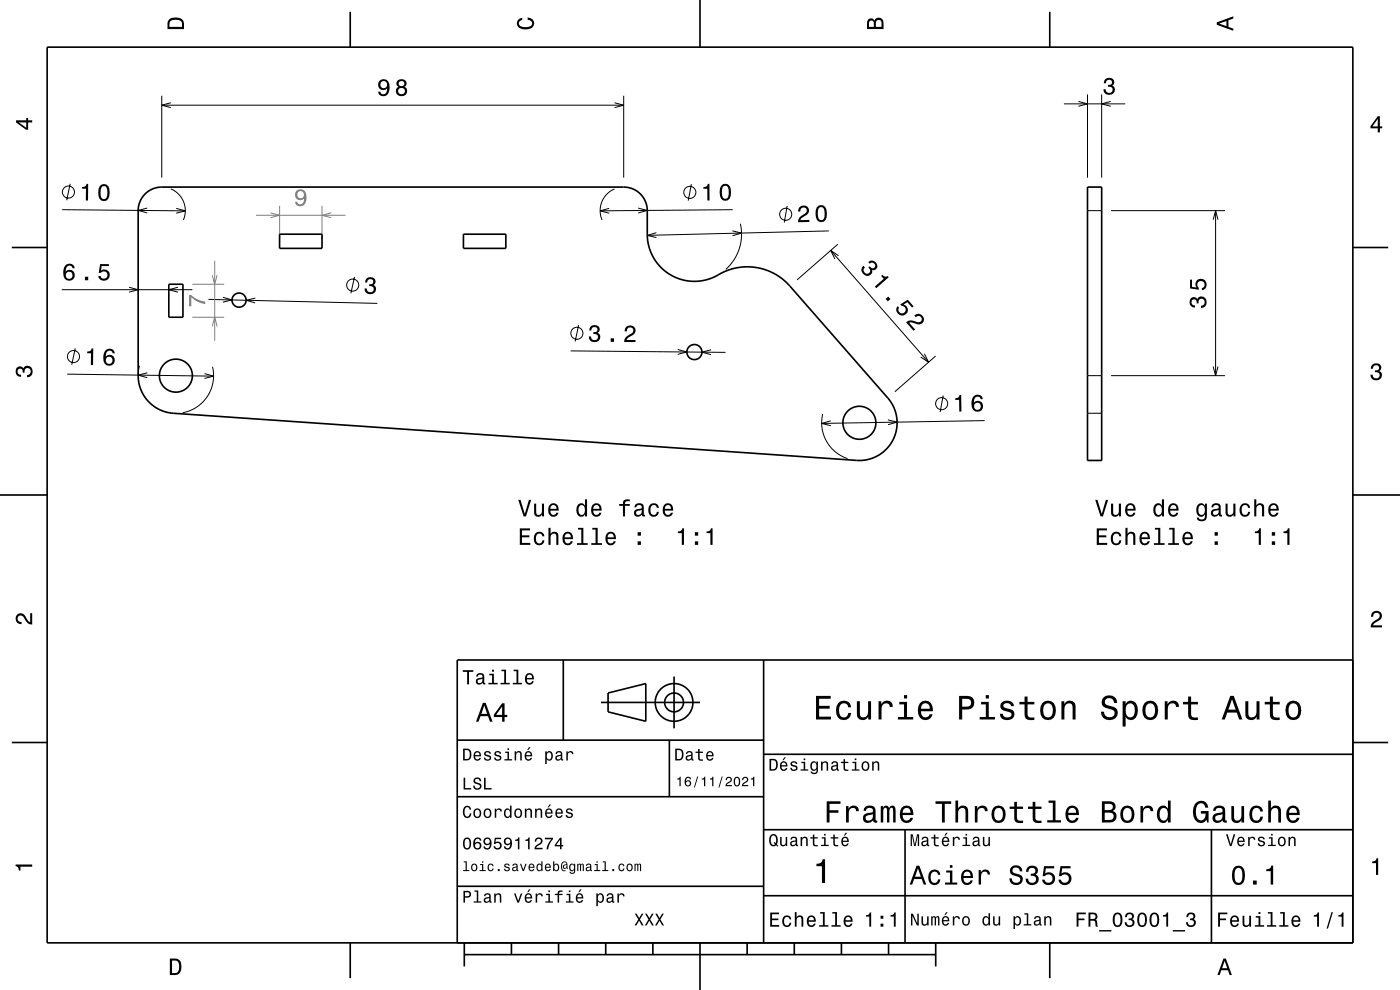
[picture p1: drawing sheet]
<svg xmlns="http://www.w3.org/2000/svg" width="297mm" height="210mm" viewBox="0 0 297 210" stroke-linecap="round" stroke-linejoin="round" font-family="sans-serif">
<g fill="none" stroke="#000" stroke-width=".21">
<path d="M14.9 39l-.8 3.5M34.3 20.3v17.4M34.3 22.3h98M36.2 21.8l-1.9 .5 1.9 .5M130.4 21.8l1.9 .5-1.9 .5M132.3 20.3v17.4M146.7 39.1l-.7 3.5M230.7 20v17.7M233.7 20v17.7M13.2 44.5l26.1 .2M31.2 44.1l-1.9 .5 1.9 .6M36.3 40.1a5 5 0 0 1 2.6 6.6"/>
<path d="M37.4 44.2l1.9 .5-1.9 .5M75.2 58.7l-.8 3.5M129.2 44.2l-1.9 .5 1.9 .5M130.4 40.1a5 5 0 0 0-2.7 6.6M135.4 44.1l1.9 .5-1.9 .6M139.2 49.4l-1.9 .5 2 .5M155.4 49l1.9 .4-1.9 .6M155.4 44.5l-28.1 .2M157.1 47.5a10 10 0 0 1-3.1 9.6M167 43.7l-.6 3.5M175.8 49l-38.5 .9M176.2 53.1l20.8 23.7"/>
<path d="M177.7 51.8l-8.6 7.6M177.9 54.2l-1.7-1.1 .9 1.8M230.7 44.7h3M235.7 44.7h24.2M13.1 61.5h27.7M14.3 79.4l31 .4M16 73.9l-.8 3.5M27.4 60.9l1.9 .6-1.9 .5M29.6 77.6l-.3 2.1M31.3 79.1l-2 .5 1.9 .5M37.7 60.9l-1.9 .6 1.9 .5M43.4 79.2l1.9 .6-1.9 .5"/>
<path d="M44.2 63.5l35.9 .9M45.1 77.8a8 8 0 0 1-6.3 9.8M47.3 63.1l1.9 .5-1.9 .5M54.2 63.2l-2 .5 1.9 .6M121.1 74.4l32.8 .3M122.7 69l-.7 3.4M143.8 74.1l1.9 .6-1.9 .5M150.8 74.2l-1.9 .5 1.9 .5M196.1 75l.9 1.8-1.7-1.1M198.5 75.5l-8.7 7.6M230.7 79.7h3M235.7 79.7h24.2"/>
<path d="M174.5 87.8a8 8 0 0 0 5.3 9.5M176.2 89.3l-1.9 .5 2 .5M188.4 89.1l1.9 .4-1.9 .6M200.1 83.9l-.7 3.5M208.9 89.2l-34.6 .6M230.7 97.7h3M230.7 87.7h3"/>
<circle cx="14.5" cy="40.7" r="1.28"/>
<circle cx="146.3" cy="40.8" r="1.28"/>
<circle cx="166.7" cy="45.5" r="1.28"/>
<circle cx="15.6" cy="75.6" r="1.28"/>
<circle cx="74.8" cy="60.5" r="1.28"/>
<circle cx="122.4" cy="70.7" r="1.28"/>
<circle cx="199.8" cy="85.6" r="1.28"/>
</g>
<path d="M59.3 43.7v7M68.3 43.7v7M40.8 67.3h6.7M40.8 60.3h6.7" fill="none" stroke="#808080" stroke-width=".21"/>
<g fill="none" stroke="#000" stroke-width=".35">
<path d="M10 10h277v190h-277zM74.3 2.5v7.5M148.5 0v10M222.7 2.5v7.5M230.7 39.7h3v58h-3zM2.5 52.5h7.5M30.7 41.2a5 5 0 0 1 3.6-1.5h98a5 5 0 0 1 5 5v5a10.1 10.1 0 0 0 15.9 8.1 12 12 0 0 1 14.4 2.9l20.7 23.7a8 8 0 0 1 1.2 8.8 8 8 0 0 1-7.7 4.5l-145-10a8 8 0 0 1-7.5-8v-35a5 5 0 0 1 1.4-3.5zM59.3 49.7h9v3h-9zM98.3 49.7h9v3h-9zM287 52.5h7.5M35.8 60.3h3v7h-3zM0 105h10"/>
<path d="M287 105h10M119.5 140v17M162 140v60M287 140h-190v60M2.5 157.5h7.5M97 157h65M127.5 149h21M129 147l8-2v8l-8-2zM142 157v12M143 143.5v11M287 157.5h7.5M97 169h65"/>
<path d="M162 176h125M162 160h125M192 176v24M257 176v24M97 188h65M162 190h125M74.3 200v7.5M98.5 202.5h100M98.5 200v5M108.5 200v2.5M118.5 200v2.5M128.5 200v2.5"/>
<path d="M138.5 200v2.5M148.5 200v10M158.5 200v2.5M168.5 200v2.5M178.5 200v2.5M188.5 200v2.5M198.5 200v5M222.7 200v7.5"/>
<circle cx="37.3" cy="79.7" r="3.5"/>
<circle cx="50.7" cy="63.7" r="1.5"/>
<circle cx="147.3" cy="74.7" r="1.6"/>
<circle cx="182.3" cy="89.7" r="3.5"/>
<circle cx="143" cy="149" r="2"/>
<circle cx="143" cy="149" r="4"/>
</g>
<g fill="#000">
<path d="M36 4a2.18 2.18 0 0 0-.5 2.2h3.5v-1.2a1.43 1.43 0 0 0-1.7-1.3zM36.3 4.4a2.15 2.15 0 0 1 2.2 .3l.1 1h-2.6v-1z" fill-rule="evenodd"/>
<path d="M80.5 17.1a1.15 1.15 0 0 0 0 1.7 1.15 1.15 0 0 0 1.7-.1 1.02 1.02 0 0 1-.9 1.3 .56 .56 0 0 1-.6-.6h-.5a1.18 1.18 0 0 0 1.3 1 1.18 1.18 0 0 0 1.1-1.1 1.76 1.76 0 0 0-1.2-2.5zM80.7 17.9a.75 .75 0 0 1 1.5 0 .75 .75 0 0 1-1.5 0zM84.4 17a.83 .83 0 0 0 .2 1.4 1.11 1.11 0 0 0-.5 1.6 1.11 1.11 0 0 0 1.6 .3 1.03 1.03 0 0 0 .7-.9 1.03 1.03 0 0 0-.6-1 .88 .88 0 0 0 .4-1.1 .88 .88 0 0 0-1-.5zM84.5 19.3a.71 .71 0 0 1 1.4 0 .71 .71 0 0 1-1.4 0zM84.6 17.8a.6 .6 0 0 1 1.2 0 .6 .6 0 0 1-1.2 0z" fill-rule="evenodd"/>
<path d="M109.9 4.2l.9-.4v.4a.7 .7 0 0 0-.7 .5 .7 .7 0 0 0 .3 .8 1.7 1.7 0 0 0 2.5-.5 .9 .9 0 0 0-1-.8v-.5a1.24 1.24 0 0 1 1.4 1.1 1.24 1.24 0 0 1-1 1.4 2.22 2.22 0 0 1-2.5-.7l-.2-.5z" fill-rule="evenodd"/>
<path d="M184.2 4.2l-.3 .7v1.3h3.5v-1.3a.98 .98 0 0 0-.7-1.1 .98 .98 0 0 0-1.2 .6 .84 .84 0 0 0-1.3-.2zM184.5 4.5a.54 .54 0 0 1 .6-.1 .54 .54 0 0 1 .3 .6v.7h-1zM185.9 4.4a.62 .62 0 0 1 .8-.1 .62 .62 0 0 1 .3 .6v.8h-1.2z" fill-rule="evenodd"/>
<path d="M258.1 4.7v.6l3.5 1.2v-.4l-1-.4v-1.4l1-.4v-.4zM258.6 5l1.6-.5v1z" fill-rule="evenodd"/>
<path d="M3.4 25.5v.5l2.1 1.5h.5v-1.5h.8v-.5h-.8v-.5h-.4v.5zM4 26h1.6v1.1z" fill-rule="evenodd"/>
<path d="M292.3 24.7l-1.6 2.1v.4h1.6v.9h.4v-.9h.5v-.4h-.5v-2.1zM292.3 25.2v1.6h-1.1z" fill-rule="evenodd"/>
<path d="M14 56.2a2.39 2.39 0 0 0 .1 3.2 1.16 1.16 0 0 0 1.6-.3 1.16 1.16 0 0 0-.2-1.5 1.16 1.16 0 0 0-1.6 0 1.03 1.03 0 0 1 .8-1.3 .58 .58 0 0 1 .7 .6h.4a1.12 1.12 0 0 0-.7-.9 1.12 1.12 0 0 0-1.1 .2zM13.9 58.4a.75 .75 0 0 1 1.5 0 .75 .75 0 0 1-1.5 0zM18 58.7v.8h.7v-.8zM21.2 56l-.2 1.9h.4a.79 .79 0 0 1 1.1-.2 .79 .79 0 0 1 .1 1.2 .79 .79 0 0 1-1.2-.1l-.1-.3h-.4a1.21 1.21 0 0 0 1.5 1.1 1.21 1.21 0 0 0 .8-1.6 1.21 1.21 0 0 0-1.8-.6l.2-1h1.5v-.4z" fill-rule="evenodd"/>
<path d="M17.4 39.7v.3h.8v2.5h.5v-3.5h-.3a.77 .77 0 0 1-1 .7zM21.2 39.5a2.67 2.67 0 0 0 .3 3 1.14 1.14 0 0 0 1.7-.8 2.32 2.32 0 0 0-.6-2.5l-.5-.2-.6 .1zM21.7 39.5h.7a2.37 2.37 0 0 1 0 2.7h-.7a2.38 2.38 0 0 1 0-2.7z" fill-rule="evenodd"/>
<path d="M149.2 39.7v.3h.8l.1 2.5h.4v-3.5h-.3a.77 .77 0 0 1-1 .7zM153 39.4a2.66 2.66 0 0 0 .4 3.1 1.14 1.14 0 0 0 1.6-.9 2.31 2.31 0 0 0-.6-2.5l-.5-.1-.6 .1zM153.5 39.5h.7a2.36 2.36 0 0 1 0 2.6h-.6a2.38 2.38 0 0 1-.1-2.6z" fill-rule="evenodd"/>
<path d="M169.6 43.9l-.3 1h.5a.7 .7 0 0 1 .5-.9 .7 .7 0 0 1 .8 .5 .7 .7 0 0 1-.4 .9 1.81 1.81 0 0 0-1.4 1.7h2.4v-.4h-1.9a2.2 2.2 0 0 1 1.4-1.2 1.13 1.13 0 0 0 .1-1.7 1.13 1.13 0 0 0-1.7 .1zM173.3 44a2.67 2.67 0 0 0 .4 3 1.14 1.14 0 0 0 1.7-.9 2.31 2.31 0 0 0-.7-2.5l-.5-.1-.5 .1zM173.8 44h.7a2.38 2.38 0 0 1 .1 2.6h-.7a2.37 2.37 0 0 1-.1-2.6z" fill-rule="evenodd"/>
<path d="M183.2 56.4a1.17 1.17 0 0 0 .1 1.9 1.17 1.17 0 0 0 1.8-.8l-.1-.2a.9 .9 0 0 0 1.1-.5 .9 .9 0 0 0-.3-1.1 1.05 1.05 0 0 0-1.6-.1l.3 .3a.62 .62 0 0 1 .8-.2 .62 .62 0 0 1 .3 .8 .62 .62 0 0 1-.8 .3l-.3-.3-.3 .2a.72 .72 0 0 1 .3 1 .72 .72 0 0 1-1 .3 .72 .72 0 0 1-.2-1l.2-.3zM186.9 58.5l.6 .6-1.9 1.7 .3 .3 2.6-2.3-.2-.2a.77 .77 0 0 1-1.1-.3zM187.9 63.4l.4 .5 .6-.5-.5-.5zM190.4 64.9a1.21 1.21 0 0 0 .2 1.9 1.21 1.21 0 0 0 1.8-.5 1.21 1.21 0 0 0-.7-1.7l.8-.5 1 1.1 .3-.2-1.2-1.4-1.6 1 .3 .3a.8 .8 0 0 1 .9 .8 .8 .8 0 0 1-.9 .7 .8 .8 0 0 1-.6-1.1zM192.2 68.4l1.6 1.8 .3-.3-1.2-1.4a2.21 2.21 0 0 1 1.8 .3 1.14 1.14 0 0 0 1.2-1.6 1.14 1.14 0 0 0-1.9-.3l.3 .4a.7 .7 0 0 1 1-.2 .7 .7 0 0 1 .1 1 .7 .7 0 0 1-.9 .2 2.06 2.06 0 0 0-2.3 .1z" fill-rule="evenodd"/>
<path d="M18.5 74.6v.3h.8v2.5h.4l.1-3.5h-.4a.77 .77 0 0 1-.9 .7zM22.5 74.2a2.39 2.39 0 0 0 .1 3.3 1.16 1.16 0 0 0 1.5-.3 1.16 1.16 0 0 0-.1-1.6 1.16 1.16 0 0 0-1.6 0 1.03 1.03 0 0 1 .9-1.2 .58 .58 0 0 1 .6 .5h.4a1.11 1.11 0 0 0-.7-.9 1.11 1.11 0 0 0-1.1 .2zM22.4 76.4a.75 .75 0 0 1 1.5 0 .75 .75 0 0 1-1.5 0z" fill-rule="evenodd"/>
<path d="M77.8 59.1a1.08 1.08 0 0 1 1.3-.2 1.08 1.08 0 0 1 .5 1.3l-.4 .3a1.06 1.06 0 0 1 .5 1.3 1.06 1.06 0 0 1-1.2 .6 1.1 1.1 0 0 1-1.2-1.2h.5a.71 .71 0 0 0 1 .8 .71 .71 0 0 0 .1-1.3h-.6v-.4a.61 .61 0 0 0 .8-.3 .61 .61 0 0 0-.2-.8 .61 .61 0 0 0-.8 .2l-.2 .5h-.5z" fill-rule="evenodd"/>
<path d="M125.3 69.3l-.3 .8h.4a.62 .62 0 0 1 .4-.8 .62 .62 0 0 1 .8 .3 .62 .62 0 0 1-.2 .8l-.5 .1v.4a.72 .72 0 0 1 .9 .4 .72 .72 0 0 1-.5 .9 .72 .72 0 0 1-.9-.5v-.3h-.5a1.17 1.17 0 0 0 1.5 1.2 1.17 1.17 0 0 0 .6-1.9l-.2-.1a.9 .9 0 0 0 .4-1.1 .9 .9 0 0 0-1.1-.5zM129.6 71.8v.7h.7v-.7zM132.8 69.3l-.2 .4-.1 .6h.5a.7 .7 0 0 1 .5-.8 .7 .7 0 0 1 .8 .5 .7 .7 0 0 1-.5 .8 1.8 1.8 0 0 0-1.4 1.7l2.4 .1v-.5h-1.9a2.24 2.24 0 0 1 1.5-1.1 1.13 1.13 0 0 0 .1-1.7 1.13 1.13 0 0 0-1.7 0z" fill-rule="evenodd"/>
<path d="M291.1 77.4a1.08 1.08 0 0 1 1.4-.2 1.08 1.08 0 0 1 .4 1.2l-.3 .3a1.06 1.06 0 0 1 .5 1.3 1.06 1.06 0 0 1-1.2 .7 1.1 1.1 0 0 1-1.2-1.2h.5a.71 .71 0 0 0 1 .8 .71 .71 0 0 0 .1-1.3h-.6v-.4a.61 .61 0 0 0 .8-.3 .61 .61 0 0 0-.2-.8 .61 .61 0 0 0-.9 .2l-.1 .5h-.5z" fill-rule="evenodd"/>
<path d="M3.6 78a.86 .86 0 0 1 1.4 .2 1.06 1.06 0 0 1 1.2-.6 1.06 1.06 0 0 1 .7 1.2 1.1 1.1 0 0 1-1.2 1.2v-.4a.71 .71 0 0 0 .8-1 .71 .71 0 0 0-1.3-.1v.6h-.4a.61 .61 0 0 0-.3-.8 .61 .61 0 0 0-.8 .2 .61 .61 0 0 0 .2 .8l.6 .2v.4a1.15 1.15 0 0 1-1.2-.6 1.15 1.15 0 0 1 .3-1.3z" fill-rule="evenodd"/>
<path d="M202.6 84.5v.3h.9v2.5h.5l-.1-3.5h-.3a.77 .77 0 0 1-1 .7zM206.6 84l-.4 .9a1.75 1.75 0 0 0 1.2 2.4 1.15 1.15 0 0 0 1.1-1.5 1.15 1.15 0 0 0-1.9-.4 1.02 1.02 0 0 1 .8-1.3 .58 .58 0 0 1 .6 .6h.5a1.11 1.11 0 0 0-.7-.9 1.11 1.11 0 0 0-1.2 .2zM206.6 86.2a.75 .75 0 0 1 1.5 0 .75 .75 0 0 1-1.5 0z" fill-rule="evenodd"/>
<path d="M3.6 130.4a1.22 1.22 0 0 1 2 .7l.4 .6 .4 .3v-1.9h.4v2.4a1.8 1.8 0 0 1-1.7-1.4 .71 .71 0 0 0-.9-.5 .71 .71 0 0 0-.5 .8 .71 .71 0 0 0 .9 .5v.5a1.18 1.18 0 0 1-1.2-.7 1.18 1.18 0 0 1 .2-1.3z" fill-rule="evenodd"/>
<path d="M291.2 129.9a1.18 1.18 0 0 1 1.9 .3 1.18 1.18 0 0 1-1 1.7l-.5 .3-.3 .5h1.9v.4h-2.4a1.8 1.8 0 0 1 1.4-1.8 .71 .71 0 0 0 .5-.8 .71 .71 0 0 0-.9-.5 .71 .71 0 0 0-.5 .8h-.4z" fill-rule="evenodd"/>
<path d="M98.2 158.8v2.5h.9a1.37 1.37 0 0 0 .7-2.2 1.56 1.56 0 0 0-1.6-.3zM98.6 159.1a.98 .98 0 0 1 1.1 .7 .98 .98 0 0 1-.6 1.2h-.5zM100.7 159.6a1.04 1.04 0 0 0-.2 1.2 1.04 1.04 0 0 0 1 .5l.5-.5h-.3l-.4 .3a.54 .54 0 0 1-.5-.7h1.3a.83 .83 0 0 0-.4-.9 .83 .83 0 0 0-1 .1zM100.9 159.7l.2-.1a.47 .47 0 0 1 .5 .1 .47 .47 0 0 1 .1 .5h-.9zM102.9 159.5l-.2 .1a.69 .69 0 0 0 .9 .9l.2 .1a.43 .43 0 0 1-.4 .5 .43 .43 0 0 1-.4-.4h-.3a.74 .74 0 0 0 .9 .7 .74 .74 0 0 0 .5-1l-1-.4a.38 .38 0 0 1 .3-.5 .38 .38 0 0 1 .4 .4h.3a.78 .78 0 0 0-1.2-.4zM105.1 159.5l-.2 .1a.69 .69 0 0 0 .9 .9l.2 .1a.43 .43 0 0 1-.4 .5 .43 .43 0 0 1-.5-.4h-.3a.74 .74 0 0 0 .9 .7 .74 .74 0 0 0 .5-1l-.9-.4a.38 .38 0 0 1 .3-.5 .38 .38 0 0 1 .4 .4h.3a.77 .77 0 0 0-1.2-.4zM107.2 159.4v.3h.5v1.3h-.7v.3h1.6v-.3h-.6v-1.6zM107.7 158.7v.4h.3v-.4zM109.2 159.4v1.9h.3v-1.1a.45 .45 0 0 1 .4-.6 .45 .45 0 0 1 .5 .5v1.2h.3v-1.3a.63 .63 0 0 0-.5-.7 .63 .63 0 0 0-.7 .4v-.3zM112.2 158.5l-.4 .6h.3l.5-.6zM111.5 159.6a1.04 1.04 0 0 0-.2 1.2 1.04 1.04 0 0 0 1.1 .5l.5-.5h-.3l-.5 .3a.54 .54 0 0 1-.5-.7h1.3a.83 .83 0 0 0-.4-.9 .83 .83 0 0 0-1 .1zM111.8 159.7l.1-.1a.48 .48 0 0 1 .5 .1 .48 .48 0 0 1 .2 .5h-1zM115.7 159.4v2.7h.3v-1.1a.66 .66 0 0 0 .7 .4 .66 .66 0 0 0 .5-.6 .91 .91 0 0 0 0-1.1 .91 .91 0 0 0-1-.3l-.2 .3v-.3zM116.1 159.8a.45 .45 0 0 1 .5-.2 .45 .45 0 0 1 .3 .4 .65 .65 0 0 1 .1 .8 .65 .65 0 0 1-.7 .2 .98 .98 0 0 1-.2-1.2zM118.1 159.5l-.2 .4h.3a.39 .39 0 0 1 .4-.3 .39 .39 0 0 1 .3 .5h-.1a.65 .65 0 0 0-1 .4 .65 .65 0 0 0 .6 .9l.6-.3 .1 .2h.4v-.2l-.2-.1v-1.1a.72 .72 0 0 0-.5-.6 .72 .72 0 0 0-.7 .2zM118.2 160.6l.8-.3a.55 .55 0 0 1-.2 .7 .55 .55 0 0 1-.6 0zM120.1 159.4v1.9h.4v-1.1a.47 .47 0 0 1 .2-.6 .47 .47 0 0 1 .6 .2v.2h.4a.64 .64 0 0 0-.5-.7 .64 .64 0 0 0-.8 .4v-.3z" fill-rule="evenodd"/>
<path d="M98.2 142.2v.3h.9v2.7h.4v-2.7h.9v-.3zM101.3 143l-.3 .5h.4a.47 .47 0 0 1 .5-.4 .47 .47 0 0 1 .4 .6l-.2 .1a.84 .84 0 0 0-1 .2 .84 .84 0 0 0 0 1.1 .9 .9 0 0 0 1.3-.2l.1 .2 .5 .1v-.3l-.3-.1v-1.3a.87 .87 0 0 0-1.4-.5zM101.4 144.3l.9-.3a.66 .66 0 0 1-.1 .7 .66 .66 0 0 1-.8 .1zM103.8 142.9v.3h.6v1.6h-.8v.4h2v-.4h-.8v-1.9zM104.4 142.1v.4h.4v-.4zM106.4 142.1v.3h.6v2.4h-.8v.4h1.9v-.4h-.7v-2.7zM109 142.1v.3h.6v2.4h-.8v.4h1.9v-.4h-.7v-2.7zM111.6 143.1a1.32 1.32 0 0 0 .7 2.1 .9 .9 0 0 0 .9-.7h-.3l-.2 .3-.4 .1a.65 .65 0 0 1-.6-.8h1.6a1 1 0 0 0-.4-1.2 1 1 0 0 0-1.3 .2zM111.9 143.3a.57 .57 0 0 1 .7-.1 .57 .57 0 0 1 .3 .6h-1.2z" fill-rule="evenodd"/>
<path d="M102.4 149.1l-1.4 4h.5l.4-1.2h1.6l.4 1.2h.6l-1.5-4zM102.7 149.7l.7 1.7h-1.3zM106.5 149.2l-1.7 2.4v.5h1.7v1h.5v-1h.6v-.5h-.6v-2.4zM106.5 149.9v1.7h-1.3z" fill-rule="evenodd"/>
<path d="M143.2 158.8v2.5h.9a1.37 1.37 0 0 0 .7-2.2 1.56 1.56 0 0 0-1.6-.3zM143.6 159.1a.98 .98 0 0 1 1.1 .7 .98 .98 0 0 1-.6 1.2h-.5zM145.7 159.5l-.2 .4h.3a.39 .39 0 0 1 .5-.3 .39 .39 0 0 1 .3 .5h-.2a.65 .65 0 0 0-.9 .4 .65 .65 0 0 0 .5 .9l.7-.3v.2h.4v-.2l-.1-.1-.1-1.1a.73 .73 0 0 0-.4-.6 .73 .73 0 0 0-.8 .2zM145.8 160.6l.8-.3a.55 .55 0 0 1-.1 .7 .55 .55 0 0 1-.7 0zM148.1 158.9v.5h-.5v.3h.5v1.3a.75 .75 0 0 0 1 .4v-.3a.48 .48 0 0 1-.7-.3v-1.1h.7v-.3h-.7v-.5zM150 159.6a1.04 1.04 0 0 0-.2 1.2 1.04 1.04 0 0 0 1.1 .5l.5-.5h-.4l-.4 .3a.54 .54 0 0 1-.5-.7h1.3a.83 .83 0 0 0-.4-.9 .83 .83 0 0 0-1 .1zM150.3 159.7l.1-.1a.48 .48 0 0 1 .5 .1 .48 .48 0 0 1 .2 .5h-1z" fill-rule="evenodd"/>
<path d="M173.1 147.6v5h3.2v-.6h-2.5v-1.7h2.2v-.6h-2.2v-1.5h2.4v-.6zM177.8 149.2a2.59 2.59 0 0 0 .5 3.4 1.58 1.58 0 0 0 2.3-1.4h-.6a.95 .95 0 0 1-.9 1 .95 .95 0 0 1-1-.9 1.59 1.59 0 0 1 .9-2.1 .85 .85 0 0 1 .9 .8h.7a1.56 1.56 0 0 0-1.1-1.3 1.56 1.56 0 0 0-1.7 .5zM181.8 148.8v2.5a1.27 1.27 0 0 0 .9 1.4 1.27 1.27 0 0 0 1.5-.7v.6h.6v-3.8h-.6v2.2a.92 .92 0 0 1-.6 1.1 .92 .92 0 0 1-1.2-.4v-2.9zM186.4 148.8v3.8h.6v-2.2a.95 .95 0 0 1 .5-1.1 .95 .95 0 0 1 1.2 .3l.1 .4h.6a1.28 1.28 0 0 0-1-1.4 1.28 1.28 0 0 0-1.4 .8v-.6zM190.8 148.9v.5h1v2.7h-1.3v.5h3.2v-.5h-1.3v-3.2zM191.8 147.4v.8h.6v-.8zM195.1 149.2a2.62 2.62 0 0 0 .5 3.4 1.57 1.57 0 0 0 2.2-1.1h-.6l-.3 .5-.5 .2a1.08 1.08 0 0 1-1-1.3h2.5a1.66 1.66 0 0 0-.7-2 1.66 1.66 0 0 0-2.1 .3zM195.6 149.5a.94 .94 0 0 1 1.2-.2 .94 .94 0 0 1 .5 1h-1.9zM203.5 147.6v5h.6v-2.1h.8a1.47 1.47 0 0 0 1.8-1.2 1.47 1.47 0 0 0-1.5-1.7zM204.1 148.2a1.6 1.6 0 0 1 1.8 .5 .86 .86 0 0 1 0 .9 .86 .86 0 0 1-.9 .3h-.9zM208.1 148.9v.5h1v2.7h-1.3v.5h3.3v-.5h-1.3v-3.2zM209.1 147.4v.8h.7v-.8zM212.6 148.9a1.08 1.08 0 0 0-.3 1.2 1.08 1.08 0 0 0 1 .7l1.1 .4a.57 .57 0 0 1 .2 .6 .57 .57 0 0 1-.5 .4 .96 .96 0 0 1-1.4-.8h-.6a1.6 1.6 0 0 0 1.3 1.4 1.6 1.6 0 0 0 1.7-.8 1.13 1.13 0 0 0-1-1.6l-1.1-.3-.2-.4a.87 .87 0 0 1 .9-.5 .87 .87 0 0 1 .8 .6h.6a1.41 1.41 0 0 0-2.1-1.1zM217.4 147.8v1.1h-1.1v.5h1.1v2.6l.2 .4 .4 .3h1.4v-.5a.97 .97 0 0 1-1.4-.5v-2.3h1.4v-.5h-1.4v-1.1zM221.1 149.2a2.56 2.56 0 0 0 .5 3.4 1.72 1.72 0 0 0 1.8-.2 1.72 1.72 0 0 0 .6-1.7 1.7 1.7 0 0 0-.9-1.9 1.7 1.7 0 0 0-2 .4zM221.6 149.6a.96 .96 0 0 1 1-.4 .96 .96 0 0 1 .7 .8 1.59 1.59 0 0 1-1 2.2 1.19 1.19 0 0 1-1-1.5zM225.2 148.8v3.8h.6v-2.2a.97 .97 0 0 1 .5-1.1 .97 .97 0 0 1 1.1 .2l.1 .7v2.4h.7v-2.5a1.27 1.27 0 0 0-.9-1.4 1.27 1.27 0 0 0-1.5 .6v-.5zM234.1 147.9a1.38 1.38 0 0 0-.3 1.5 1.38 1.38 0 0 0 1.3 .9 1.25 1.25 0 0 1 1.4 .9 1.15 1.15 0 0 1-1.3 .9 1.15 1.15 0 0 1-1-1.1h-.7a1.8 1.8 0 0 0 1.7 1.8 1.8 1.8 0 0 0 1.9-1.6 1.46 1.46 0 0 0-1.5-1.4l-.6-.2a.83 .83 0 0 1-.5-1.1 .83 .83 0 0 1 1.2-.3l.5 .5 .1 .4h.7a1.67 1.67 0 0 0-1-1.6 1.67 1.67 0 0 0-1.9 .4zM238.2 148.8v5.3h.6v-2.1a1.32 1.32 0 0 0 1.4 .7 1.32 1.32 0 0 0 1.1-1.1 2.43 2.43 0 0 0-.8-2.8 1.21 1.21 0 0 0-1.7 .5v-.5zM239.1 149.6a.9 .9 0 0 1 .9-.4 .9 .9 0 0 1 .7 .8 1.61 1.61 0 0 1-.9 2.2 1.18 1.18 0 0 1-1-1.5zM242.8 149.2a2.56 2.56 0 0 0 .5 3.4 1.72 1.72 0 0 0 1.8-.2 1.72 1.72 0 0 0 .6-1.7 1.7 1.7 0 0 0-.9-1.9 1.7 1.7 0 0 0-2 .4zM243.3 149.6a.96 .96 0 0 1 1-.4 .96 .96 0 0 1 .7 .8 1.59 1.59 0 0 1-1 2.2 1.19 1.19 0 0 1-1-1.5zM247.1 148.8v3.8h.6v-2.2a.95 .95 0 0 1 .5-1.1 .95 .95 0 0 1 1.2 .3l.1 .4h.6a1.28 1.28 0 0 0-1-1.4 1.28 1.28 0 0 0-1.4 .8v-.6zM252 147.8v1.1h-1v.5h1l.1 2.6 .2 .4 .4 .3h1.4v-.5a.97 .97 0 0 1-1.4-.5v-2.3h1.4v-.5h-1.4v-1.1zM261 147.6l-1.8 5h.6l.6-1.4h2l.5 1.4h.7l-1.9-5zM261.4 148.3l.7 2.2h-1.5zM264.2 148.8v2.5a1.27 1.27 0 0 0 .9 1.4 1.27 1.27 0 0 0 1.5-.7v.6h.6v-3.8h-.6v2.2a.92 .92 0 0 1-.6 1.1 .92 .92 0 0 1-1.1-.4l-.1-2.9zM269.4 147.8v1.1h-1.1v.5h1.1v2.6l.2 .4 .4 .3 .7 .1 .8-.1v-.5a.97 .97 0 0 1-1.4-.5l-.1-2.3h1.5v-.5h-1.5v-1.1zM273.1 149.2a2.56 2.56 0 0 0 .6 3.4 1.72 1.72 0 0 0 1.8-.2 1.72 1.72 0 0 0 .6-1.7 1.7 1.7 0 0 0-.9-1.9 1.7 1.7 0 0 0-2.1 .4zM273.6 149.6a.96 .96 0 0 1 1-.4 .96 .96 0 0 1 .7 .8 1.59 1.59 0 0 1-.9 2.2 1.19 1.19 0 0 1-1.1-1.5z" fill-rule="evenodd"/>
<path d="M98.4 178a1.44 1.44 0 0 0 .7 2.2 1.45 1.45 0 0 0 .6-2.2 .79 .79 0 0 0-1.3 0zM98.8 178h.5a1.69 1.69 0 0 1 0 1.9h-.5a1.71 1.71 0 0 1 0-1.9zM100.8 177.8a1.72 1.72 0 0 0 .1 2.3 .83 .83 0 0 0 1.1-.2 .83 .83 0 0 0-.1-1.1 .83 .83 0 0 0-1.2 0 .74 .74 0 0 1 .6-.9l.3 .1 .2 .3h.3a.8 .8 0 0 0-.5-.6 .8 .8 0 0 0-.8 .1zM100.7 179.4a.55 .55 0 0 1 1.1 0 .55 .55 0 0 1-1.1 0zM102.8 177.9a.82 .82 0 0 0-.1 1.2 .82 .82 0 0 0 1.2-.1 .73 .73 0 0 1-.6 .9l-.3-.1-.1-.3h-.3a.88 .88 0 0 0 1 .7 .88 .88 0 0 0 .7-1.1 1.01 1.01 0 0 0-.3-1.2 1.01 1.01 0 0 0-1.2 0zM102.9 178.5a.53 .53 0 0 1 1 0 .53 .53 0 0 1-1 0zM105 177.7l-.2 1.3h.3a.57 .57 0 0 1 .8-.1 .57 .57 0 0 1 0 .9 .57 .57 0 0 1-.9-.3h-.3a.86 .86 0 0 0 1.1 .8 .86 .86 0 0 0 .6-1.2 .86 .86 0 0 0-1.3-.4l.1-.7h1.1v-.3zM107.1 177.9a.82 .82 0 0 0 0 1.2 .82 .82 0 0 0 1.2-.1 .73 .73 0 0 1-.6 .9l-.3-.1-.2-.3h-.3a.88 .88 0 0 0 1 .7 .88 .88 0 0 0 .7-1.1 1.01 1.01 0 0 0-.2-1.2 1.01 1.01 0 0 0-1.3 0zM107.2 178.5a.55 .55 0 0 1 1.1 0 .55 .55 0 0 1-1.1 0zM109.3 178.1v.3h.6v1.8h.3v-2.6h-.3a.56 .56 0 0 1-.6 .5zM111.4 178.1v.3h.6v1.8h.4v-2.6h-.3a.55 .55 0 0 1-.7 .5zM113.7 177.9l-.3 .6h.4a.5 .5 0 0 1 .3-.6 .5 .5 0 0 1 .6 .4 .5 .5 0 0 1-.3 .6l-.2 .1a1.17 1.17 0 0 0-.8 1.2h1.7v-.4h-1.4l.6-.5a.84 .84 0 0 0 .7-1.2 .84 .84 0 0 0-1.3-.2zM115.6 177.7v.3h1.4a3.7 3.7 0 0 0-1.1 2.2h.4a3.8 3.8 0 0 1 1-2.2v-.3zM118.8 177.7l-1.1 1.5v.3h1.1v.7h.3v-.7h.4v-.3h-.4v-1.5zM118.8 178.1v1.1h-.8z" fill-rule="evenodd"/>
<path d="M98.4 165v2.5h1.6v-.3h-1.3v-2.2zM100.7 165.1a.69 .69 0 0 0-.2 .8 .69 .69 0 0 0 .6 .4l.3 .1a.46 .46 0 0 1 .3 .7 .46 .46 0 0 1-.7 .1l-.3-.6h-.3a.86 .86 0 0 0 1 1 .86 .86 0 0 0 .5-1.3l-.5-.3a.51 .51 0 0 1-.6-.4 .5 .5 0 0 1 .5-.4 .5 .5 0 0 1 .5 .5h.3a.85 .85 0 0 0-.5-.8 .85 .85 0 0 0-.9 .2zM102.7 165v2.5h1.6v-.3h-1.3v-2.2z" fill-rule="evenodd"/>
<path d="M98.4 171.2a1.45 1.45 0 0 0 .7 2.3 .94 .94 0 0 0 .9-1h-.3a.59 .59 0 0 1-.8 .7 1.31 1.31 0 0 1 .2-2l.3 .1 .2 .4h.4a.85 .85 0 0 0-.6-.8 .85 .85 0 0 0-1 .3zM100.6 171.7a1.04 1.04 0 0 0-.1 1.3 1.04 1.04 0 0 0 1.1 .5 1.04 1.04 0 0 0 .5-1.3 1.04 1.04 0 0 0-1.2-.7zM100.9 171.9a.48 .48 0 0 1 .5-.1 .48 .48 0 0 1 .3 .4 .66 .66 0 0 1 0 .7 .66 .66 0 0 1-.7 .3 .98 .98 0 0 1-.1-1.3zM102.8 171.7a1.04 1.04 0 0 0-.2 1.3 1.04 1.04 0 0 0 1.2 .5 1.04 1.04 0 0 0 .5-1.3 1.04 1.04 0 0 0-1.2-.7zM103 171.9a.48 .48 0 0 1 .5-.1 .48 .48 0 0 1 .4 .4 .66 .66 0 0 1 0 .7 .66 .66 0 0 1-.7 .3 .97 .97 0 0 1-.2-1.3zM105 171.5v2h.3v-1.1a.47 .47 0 0 1 .2-.6 .47 .47 0 0 1 .6 .2l.1 .1h.3a.64 .64 0 0 0-.5-.6 .64 .64 0 0 0-.7 .4v-.4zM107.1 171.7a1.06 1.06 0 0 0-.2 1.2 1.06 1.06 0 0 0 .9 .6l.4-.3v.3h.3v-2.6h-.3v.9a.63 .63 0 0 0-1.1-.1zM107.4 171.9a.44 .44 0 0 1 .4-.1 .44 .44 0 0 1 .4 .4 .65 .65 0 0 1 0 .7 .65 .65 0 0 1-.7 .3l-.2-.4zM109.3 171.7a1.04 1.04 0 0 0-.1 1.3 1.04 1.04 0 0 0 1.1 .5 1.04 1.04 0 0 0 .5-1.3 1.04 1.04 0 0 0-1.2-.7zM109.5 171.9a.48 .48 0 0 1 .6-.1 .48 .48 0 0 1 .3 .4 .66 .66 0 0 1 0 .7 .66 .66 0 0 1-.7 .3 .98 .98 0 0 1-.2-1.3zM111.4 171.5v2h.3v-1.1a.45 .45 0 0 1 .3-.7 .45 .45 0 0 1 .5 .6v1.2h.4v-1.3a.63 .63 0 0 0-.5-.7 .63 .63 0 0 0-.7 .3v-.3zM113.5 171.5v2h.3v-1.1a.45 .45 0 0 1 .3-.6 .45 .45 0 0 1 .6 .2v1.5h.3v-1.3a.63 .63 0 0 0-.4-.7 .63 .63 0 0 0-.8 .3v-.3zM116.5 170.7l-.3 .6h.2l.5-.6zM115.9 171.7a1.04 1.04 0 0 0-.2 1.2 1.04 1.04 0 0 0 1 .6l.5-.6h-.3l-.4 .4a.54 .54 0 0 1-.5-.7h1.2a.83 .83 0 0 0-.3-1 .83 .83 0 0 0-1 .1zM116.1 171.9l.2-.1a.47 .47 0 0 1 .4 .1 .47 .47 0 0 1 .2 .4h-.9zM118 171.7a1.04 1.04 0 0 0-.2 1.2 1.04 1.04 0 0 0 1.1 .6l.5-.6h-.3l-.5 .4a.53 .53 0 0 1-.5-.7h1.3a.83 .83 0 0 0-.3-1 .83 .83 0 0 0-1.1 .1zM118.3 171.9l.1-.1a.47 .47 0 0 1 .5 .1 .47 .47 0 0 1 .2 .4h-1zM120.2 171.6l-.1 .2a.69 .69 0 0 0 .8 .9l.3 .1a.43 .43 0 0 1-.4 .5 .43 .43 0 0 1-.5-.4h-.3a.74 .74 0 0 0 .9 .7 .74 .74 0 0 0 .5-1.1l-1-.3a.38 .38 0 0 1 .3-.5 .38 .38 0 0 1 .5 .3h.3a.77 .77 0 0 0-1.3-.4z" fill-rule="evenodd"/>
<path d="M143.7 165.1v.3h.4v1.4h.3v-2zM145.5 164.9a1.37 1.37 0 0 0 .1 1.9 .66 .66 0 0 0 .9-.2 .66 .66 0 0 0-.1-.9 .66 .66 0 0 0-.9 0 .59 .59 0 0 1 .5-.7l.4 .3h.2a.64 .64 0 0 0-.4-.5 .64 .64 0 0 0-.7 .1zM145.5 166.2a.45 .45 0 0 1 .9 0 .45 .45 0 0 1-.9 0zM147.9 164.7l-.7 2.3h.2l.7-2.3zM148.9 165.1v.3h.4v1.4h.3v-2zM150.6 165.1v.3h.5v1.4h.2v-2zM153.1 164.7l-.7 2.3h.2l.7-2.3zM154.1 164.9l-.2 .6h.3a.4 .4 0 0 1 .3-.5 .4 .4 0 0 1 .5 .3 .4 .4 0 0 1-.3 .5l-.2 .1a.93 .93 0 0 0-.6 .9h1.4v-.3h-1.1l.5-.4a.67 .67 0 0 0 .5-1 .67 .67 0 0 0-1.1-.2zM155.8 165a1.15 1.15 0 0 0 .5 1.8 1.16 1.16 0 0 0 .5-1.8 .63 .63 0 0 0-1 0zM156.1 165.1l.2-.1a.98 .98 0 0 1 0 1.6l-.2-.1-.2-.3v-.7zM157.6 164.9l-.2 .6h.3a.4 .4 0 0 1 .3-.5 .4 .4 0 0 1 .5 .3 .4 .4 0 0 1-.3 .5l-.2 .1a.94 .94 0 0 0-.6 .9h1.3v-.3h-1l.4-.4a.67 .67 0 0 0 .6-1 .67 .67 0 0 0-1.1-.2zM159.3 165.1v.3h.5v1.4h.2v-2z" fill-rule="evenodd"/>
<path d="M163.2 161v2.5h.9a1.37 1.37 0 0 0 .7-2.2 1.58 1.58 0 0 0-1.6-.3zM163.6 161.3a.98 .98 0 0 1 1.1 .7 .98 .98 0 0 1-.6 1.2h-.5zM166.4 160.7l-.4 .6h.2l.5-.6zM165.7 161.7a1.04 1.04 0 0 0-.2 1.2 1.04 1.04 0 0 0 1 .6l.5-.6h-.3l-.4 .4a.54 .54 0 0 1-.5-.7h1.3a.83 .83 0 0 0-.4-1 .83 .83 0 0 0-1 .1zM165.9 161.9l.2-.1a.48 .48 0 0 1 .5 .1 .48 .48 0 0 1 .1 .4h-.9zM167.9 161.6l-.2 .2a.68 .68 0 0 0 .9 .9l.2 .1a.43 .43 0 0 1-.4 .5 .43 .43 0 0 1-.4-.4h-.3a.74 .74 0 0 0 .9 .7 .74 .74 0 0 0 .5-1.1l-1-.3a.38 .38 0 0 1 .3-.5 .38 .38 0 0 1 .4 .4l.3-.1a.78 .78 0 0 0-1.2-.4zM170 161.6v.3h.5v1.3h-.7v.3h1.7v-.3h-.7v-1.6zM170.5 160.9v.3h.3v-.3zM172.1 161.7a1.06 1.06 0 0 0-.2 1.2 1.06 1.06 0 0 0 .9 .6l.4-.3a.52 .52 0 0 1-.2 .7 .52 .52 0 0 1-.7-.3h-.3a.78 .78 0 0 0 .9 .6 .78 .78 0 0 0 .6-.8v-1.9h-.3v.4l-.2-.3a.64 .64 0 0 0-.9 .1zM172.4 161.9a.45 .45 0 0 1 .4-.1 .45 .45 0 0 1 .4 .4 .65 .65 0 0 1 0 .7 .65 .65 0 0 1-.7 .3l-.2-.4zM174.2 161.5v2h.3v-1.1a.45 .45 0 0 1 .3-.6 .45 .45 0 0 1 .5 .2l.1 1.5h.3v-1.3a.63 .63 0 0 0-.5-.7 .63 .63 0 0 0-.7 .3v-.3zM176.6 161.6l-.2 .5h.3a.39 .39 0 0 1 .4-.4 .39 .39 0 0 1 .3 .6h-.1a.65 .65 0 0 0-1 .4 .65 .65 0 0 0 .6 .8l.6-.3 .1 .2 .4 .1-.2-.4v-1a.73 .73 0 0 0-1.2-.5zM176.7 162.7l.8-.2a.55 .55 0 0 1-.2 .6 .55 .55 0 0 1-.6 .1zM178.9 161v.6h-.5v.3h.5l.1 1.3a.75 .75 0 0 0 1 .3v-.3a.48 .48 0 0 1-.7-.2v-1.1h.7v-.3h-.7v-.6zM180.8 161.6v.3h.5v1.3h-.6v.3h1.6v-.3h-.6v-1.6zM181.3 160.9v.3h.4v-.3zM183 161.7a1.04 1.04 0 0 0-.2 1.3 1.04 1.04 0 0 0 1.2 .5 1.04 1.04 0 0 0 .4-1.3 1.04 1.04 0 0 0-1.2-.7zM183.2 161.9a.48 .48 0 0 1 .5-.1 .48 .48 0 0 1 .4 .4 .66 .66 0 0 1 0 .7 .66 .66 0 0 1-.7 .3 .98 .98 0 0 1-.2-1.3zM185 161.5v2h.3v-1.1a.45 .45 0 0 1 .3-.6 .45 .45 0 0 1 .6 .2v1.5h.3v-1.3a.63 .63 0 0 0-.4-.7 .63 .63 0 0 0-.8 .3v-.3z" fill-rule="evenodd"/>
<path d="M163.4 177.2a1.45 1.45 0 0 0 .7 2.3l.5-.2 .3 .3 .2-.2-.3-.3a1.53 1.53 0 0 0-.5-2.2l-.6 .1zM163.8 177.3l.3-.1a1.21 1.21 0 0 1 .5 1.7l-.3-.3-.2 .2 .3 .3a.45 .45 0 0 1-.7-.1 1.62 1.62 0 0 1 .1-1.7zM165.5 177.5v1.3a.63 .63 0 0 0 .4 .7 .63 .63 0 0 0 .8-.3v.3h.3v-2h-.3v1.2a.46 .46 0 0 1-.3 .5 .46 .46 0 0 1-.6-.2v-1.5zM167.9 177.6l-.2 .5h.3a.39 .39 0 0 1 .5-.4 .39 .39 0 0 1 .2 .6h-.1a.65 .65 0 0 0-.9 .4 .65 .65 0 0 0 .5 .8l.6-.3 .1 .2 .4 .1v-.3h-.2v-1.1a.73 .73 0 0 0-1.2-.5zM168 178.7l.8-.2a.55 .55 0 0 1-.2 .6 .55 .55 0 0 1-.6 .1zM169.8 177.5v2h.4v-1.1a.45 .45 0 0 1 .2-.6 .45 .45 0 0 1 .6 .2v1.5h.3v-1.3a.63 .63 0 0 0-.4-.7 .63 .63 0 0 0-.8 .3v-.3zM172.4 177v.6h-.5v.3h.5l.1 1.3a.75 .75 0 0 0 1 .3v-.3a.49 .49 0 0 1-.7-.2v-1.1h.7v-.3h-.7v-.6zM174.3 177.6v.3h.5v1.3h-.6v.3h1.6v-.3h-.6v-1.6zM174.8 176.9v.3h.4v-.3zM176.8 177v.6h-.6v.3h.6v1.3a.74 .74 0 0 0 1 .3v-.3a.49 .49 0 0 1-.7-.2v-1.1h.7v-.3h-.7v-.6zM179.4 176.7l-.4 .6h.2l.5-.6zM178.7 177.7a1.04 1.04 0 0 0-.2 1.2 1.04 1.04 0 0 0 1 .6l.5-.6h-.3l-.4 .4a.54 .54 0 0 1-.5-.7h1.3a.83 .83 0 0 0-.4-1 .83 .83 0 0 0-1 .1zM178.9 177.9l.2-.1a.48 .48 0 0 1 .5 .1 .48 .48 0 0 1 .1 .4h-.9z" fill-rule="evenodd"/>
<path d="M175.4 170v4.5h.6v-2.1h1.9v-.5h-1.9v-1.4h2.3v-.5zM179.5 171v3.5h.6v-2a.85 .85 0 0 1 .4-1 .85 .85 0 0 1 1.1 .3v.3h.6a1.15 1.15 0 0 0-.9-1.2 1.15 1.15 0 0 0-1.3 .7v-.6zM183.5 171.2l-.3 .8h.5a.71 .71 0 0 1 .9-.7 .71 .71 0 0 1 .5 1l-.3 .1a1.47 1.47 0 0 0-1.7 1.2 .94 .94 0 0 0 1 1l.6-.2 .5-.4 .2 .4 .7 .1v-.5h-.3l-.1-2.1a1.31 1.31 0 0 0-2.2-.7zM183.8 173.1l1.4-.4a.99 .99 0 0 1-.3 1.1 .99 .99 0 0 1-1.1 .1l-.2-.4zM186.8 171v3.5h.6v-2.4a.64 .64 0 0 1 .4-.8 .53 .53 0 0 1 .4 .7v2.5h.5v-2.4a.65 .65 0 0 1 .4-.8l.3 .2 .1 .5v2.5h.5v-2.4a.9 .9 0 0 0-.7-1.2l-.4 .1-.3 .4-.2-.4-.4-.1-.4 .1-.2 .4v-.4zM191.3 171.4a1.98 1.98 0 0 0 1 3.2 1.36 1.36 0 0 0 1.4-1.1h-.6l-.2 .4-.5 .2a.97 .97 0 0 1-.9-1.2h2.3a1.5 1.5 0 0 0-.7-1.8 1.5 1.5 0 0 0-1.8 .3zM191.7 171.6a.85 .85 0 0 1 1-.1 .85 .85 0 0 1 .5 .9h-1.7zM198.5 170v.5h1.3v4h.6v-4h1.4v-.5zM202.7 169.8v4.7h.6v-2a.82 .82 0 0 1 .5-1 .82 .82 0 0 1 1 .4v2.6h.6v-2.3a1.13 1.13 0 0 0-.8-1.3 1.13 1.13 0 0 0-1.3 .6v-1.7zM206.8 171v3.5h.6v-2a.85 .85 0 0 1 .4-1 .85 .85 0 0 1 1.1 .3l.1 .3h.5a1.15 1.15 0 0 0-.9-1.2 1.15 1.15 0 0 0-1.3 .7v-.6zM210.7 171.4a1.96 1.96 0 0 0 1.1 3.2 1.95 1.95 0 0 0 1.6-1.6 1.95 1.95 0 0 0-.9-2l-.7-.1-.6 .1zM211.2 171.7a.86 .86 0 0 1 .9-.3 .86 .86 0 0 1 .6 .7 1.43 1.43 0 0 1-.9 2 1.5 1.5 0 0 1-.6-2.4zM215.2 170.1v1h-1v.5h1v2.3l.2 .4 .3 .2 .7 .1h.6v-.5a.87 .87 0 0 1-1.2-.5l-.1-2h1.3v-.5h-1.3v-1zM219.1 170.1v1h-1v.5h1v2.3l.2 .4 .4 .2 1.2 .1v-.5a.88 .88 0 0 1-1.2-.5l-.1-2h1.3v-.5h-1.3v-1zM222.4 169.8v.5h.9v3.7h-1.1v.5h2.9v-.5h-1.2v-4.2zM226.4 171.4a1.98 1.98 0 0 0 1 3.2 1.36 1.36 0 0 0 1.4-1.1h-.5l-.3 .4-.5 .2a.97 .97 0 0 1-.9-1.2h2.3a1.5 1.5 0 0 0-.6-1.8 1.5 1.5 0 0 0-1.9 .3zM226.9 171.6a.85 .85 0 0 1 1-.1 .85 .85 0 0 1 .4 .9h-1.7zM233.8 170v4.5h1.7a1.26 1.26 0 0 0 1.3-1 1.26 1.26 0 0 0-.7-1.5 1.1 1.1 0 0 0 .5-1.3 1.1 1.1 0 0 0-1.2-.7zM234.4 170.5h.9a.68 .68 0 0 1 .8 .7 .68 .68 0 0 1-.9 .6h-.8zM234.4 172.4h.9a.78 .78 0 0 1 1 .7 .78 .78 0 0 1-.9 .8h-1zM238.1 171.4a1.96 1.96 0 0 0 1.1 3.2 1.95 1.95 0 0 0 1.5-1.6 1.95 1.95 0 0 0-.9-2l-.6-.1-.7 .1zM238.5 171.7a.86 .86 0 0 1 .9-.3 .86 .86 0 0 1 .6 .7 1.43 1.43 0 0 1-.8 2 1.51 1.51 0 0 1-.7-2.4zM241.9 171v3.5h.6v-2a.85 .85 0 0 1 .5-1 .85 .85 0 0 1 1 .3l.1 .3h.6a1.15 1.15 0 0 0-.9-1.2 1.15 1.15 0 0 0-1.3 .7v-.6zM245.8 171.4a2.44 2.44 0 0 0 .4 3.1 1.13 1.13 0 0 0 1.6-.6v.6h.5v-4.7h-.5v1.7a1.15 1.15 0 0 0-2-.1zM246.2 171.7a.8 .8 0 0 1 .9-.3 .8 .8 0 0 1 .6 .7 1.43 1.43 0 0 1-.8 2 1.53 1.53 0 0 1-.7-2.4zM253.5 170.5a3.1 3.1 0 0 0 .6 3.9 1.42 1.42 0 0 0 1.9-.5l.1 .6h.3v-2.5h-1.6v.6h1a1.1 1.1 0 0 1-1.5 1.3 2.61 2.61 0 0 1 0-3.4 .91 .91 0 0 1 1.4 .8h.6a1.54 1.54 0 0 0-1.1-1.4 1.54 1.54 0 0 0-1.7 .6zM257.7 171.2l-.2 .3-.1 .5h.5a.71 .71 0 0 1 .8-.7 .71 .71 0 0 1 .5 1l-.2 .1a1.46 1.46 0 0 0-1.8 1.2 .93 .93 0 0 0 1.1 1l.6-.2 .5-.4 .1 .4 .8 .1v-.5h-.4v-2.1a1.31 1.31 0 0 0-2.2-.7zM257.9 173.1l1.4-.4a.99 .99 0 0 1-.2 1.1 .99 .99 0 0 1-1.2 .1l-.1-.4zM261.2 171v2.3a1.14 1.14 0 0 0 .8 1.2 1.14 1.14 0 0 0 1.4-.6v.6h.5v-3.5h-.5v2a.83 .83 0 0 1-.5 1 .83 .83 0 0 1-1.1-.4v-2.6zM265.4 171.4a1.96 1.96 0 0 0 1.1 3.2 1.36 1.36 0 0 0 1.4-1.4h-.5a.86 .86 0 0 1-.8 .9 .86 .86 0 0 1-.9-.8 1.44 1.44 0 0 1 .8-1.9 .77 .77 0 0 1 .9 .7h.5a1.4 1.4 0 0 0-1-1.2 1.4 1.4 0 0 0-1.5 .5zM269 169.8v4.7h.6v-2a.82 .82 0 0 1 .5-1 .82 .82 0 0 1 1 .4l.1 2.6h.6v-2.3a1.13 1.13 0 0 0-.8-1.3 1.13 1.13 0 0 0-1.4 .6v-1.7zM273.2 171.4a1.98 1.98 0 0 0 1.1 3.2 1.36 1.36 0 0 0 1.4-1.1h-.6l-.3 .4-.5 .2a.97 .97 0 0 1-.9-1.2h2.3a1.5 1.5 0 0 0-.6-1.8 1.5 1.5 0 0 0-1.9 .3zM273.7 171.6a.85 .85 0 0 1 1-.1 .85 .85 0 0 1 .4 .9h-1.7z" fill-rule="evenodd"/>
<path d="M193.2 177v2.5h.3v-2.3l.4 2.3h.3l.5-2.3v2.3h.3v-2.5h-.5l-.4 2.2-.5-2.2zM195.7 177.6l-.2 .5h.3a.39 .39 0 0 1 .5-.4 .39 .39 0 0 1 .3 .6h-.2a.65 .65 0 0 0-.9 .4 .65 .65 0 0 0 .5 .8l.7-.3v.2l.4 .1v-.3h-.1l-.1-1.1a.73 .73 0 0 0-1.2-.5zM195.8 178.7l.8-.2a.55 .55 0 0 1-.1 .6 .55 .55 0 0 1-.7 .1zM198.1 177v.6h-.5v.3h.5v1.3a.74 .74 0 0 0 1 .3v-.3a.49 .49 0 0 1-.7-.2v-1.1h.7v-.3h-.7v-.6zM200.7 176.7l-.4 .6h.3l.5-.6zM200 177.7a1.04 1.04 0 0 0-.2 1.2 1.04 1.04 0 0 0 1.1 .6l.5-.6h-.4l-.4 .4a.54 .54 0 0 1-.5-.7h1.3a.83 .83 0 0 0-.4-1 .83 .83 0 0 0-1 .1zM200.3 177.9l.1-.1a.48 .48 0 0 1 .5 .1 .48 .48 0 0 1 .2 .4h-1zM202.1 177.5v2h.3v-1.1a.47 .47 0 0 1 .3-.6 .47 .47 0 0 1 .6 .2v.1h.3a.64 .64 0 0 0-.4-.6 .64 .64 0 0 0-.8 .4v-.4zM204.3 177.6v.3h.5v1.3h-.6v.3h1.6v-.3h-.6v-1.6zM204.8 176.9v.3h.4v-.3zM206.6 177.6l-.2 .5h.3a.39 .39 0 0 1 .4-.4 .39 .39 0 0 1 .3 .6h-.1a.65 .65 0 0 0-1 .4 .65 .65 0 0 0 .6 .8l.6-.3 .1 .2 .4 .1v-.3h-.2v-1.1a.72 .72 0 0 0-.5-.6 .72 .72 0 0 0-.7 .1zM206.7 178.7l.8-.2a.55 .55 0 0 1-.2 .6 .55 .55 0 0 1-.6 .1zM208.5 177.5v1.3a.63 .63 0 0 0 .5 .7 .63 .63 0 0 0 .7-.3v.3h.3v-2h-.3v1.2a.46 .46 0 0 1-.3 .5 .46 .46 0 0 1-.6-.2v-1.5z" fill-rule="evenodd"/>
<path d="M260.1 177l.8 2.5h.4l.8-2.5h-.4l-.6 2.1-.7-2.1zM262.7 177.7a1.04 1.04 0 0 0-.2 1.2 1.04 1.04 0 0 0 1 .6l.5-.6h-.3l-.4 .4a.54 .54 0 0 1-.5-.7h1.3a.83 .83 0 0 0-.4-1 .83 .83 0 0 0-1 .1zM262.9 177.9l.2-.1a.48 .48 0 0 1 .5 .1 .48 .48 0 0 1 .1 .4h-.9zM264.8 177.5v2h.3v-1.1a.47 .47 0 0 1 .3-.6 .47 .47 0 0 1 .6 .2v.1h.3a.64 .64 0 0 0-.5-.6 .64 .64 0 0 0-.7 .4v-.4zM267 177.6l-.1 .2a.69 .69 0 0 0 .9 .9l.2 .1a.43 .43 0 0 1-.4 .5 .43 .43 0 0 1-.5-.4h-.3a.74 .74 0 0 0 .9 .7 .74 .74 0 0 0 .5-1.1l-.9-.3a.38 .38 0 0 1 .3-.5 .38 .38 0 0 1 .4 .4l.3-.1a.78 .78 0 0 0-1.3-.4zM269.2 177.6v.3h.5v1.3h-.7v.3h1.6v-.3h-.6v-1.6zM269.7 176.9v.3h.3v-.3zM271.3 177.7a1.04 1.04 0 0 0-.1 1.3 1.04 1.04 0 0 0 1.1 .5 1.04 1.04 0 0 0 .5-1.3 1.04 1.04 0 0 0-1.2-.7zM271.5 177.9a.48 .48 0 0 1 .6-.1 .48 .48 0 0 1 .3 .4 .67 .67 0 0 1 0 .7 .67 .67 0 0 1-.7 .3 .98 .98 0 0 1-.2-1.3zM273.3 177.5v2h.4v-1.1a.45 .45 0 0 1 .3-.7 .45 .45 0 0 1 .5 .6v1.2h.4v-1.3a.63 .63 0 0 0-.5-.7 .63 .63 0 0 0-.7 .3v-.3z" fill-rule="evenodd"/>
<path d="M3.3 183.4h3.5v.4h-2.5v.9h-.3a.77 .77 0 0 0-.7-1z" fill-rule="evenodd"/>
<path d="M98.3 189v2.5h.4v-1.1a.96 .96 0 0 0 1.2-.7 .67 .67 0 0 0-.7-.7zM98.7 189.3h.4a.43 .43 0 0 1 .5 .4 .43 .43 0 0 1-.5 .4h-.4zM100.6 188.9v.3h.5v2h-.6v.3h1.6v-.3h-.6v-2.3zM102.9 189.6l-.2 .5h.3a.39 .39 0 0 1 .5-.4 .39 .39 0 0 1 .2 .6h-.1a.65 .65 0 0 0-.9 .4 .65 .65 0 0 0 .5 .8l.6-.3 .1 .2 .4 .1v-.3h-.2v-1.1a.73 .73 0 0 0-1.2-.5zM103 190.7l.8-.2a.55 .55 0 0 1-.2 .6 .55 .55 0 0 1-.6 .1zM104.8 189.5v2h.4v-1.1a.45 .45 0 0 1 .2-.6 .45 .45 0 0 1 .6 .2v1.5h.3v-1.3a.63 .63 0 0 0-.4-.7 .63 .63 0 0 0-.8 .3v-.3zM109 189.5l.8 2h.3l.7-2h-.3l-.6 1.6-.5-1.6zM112.2 188.7l-.4 .6h.3l.5-.6zM111.5 189.7a1.04 1.04 0 0 0-.2 1.2 1.04 1.04 0 0 0 1.1 .6l.5-.6h-.3l-.5 .4a.54 .54 0 0 1-.5-.7h1.3a.83 .83 0 0 0-.4-1 .83 .83 0 0 0-1 .1zM111.8 189.9l.1-.1a.48 .48 0 0 1 .5 .1 .48 .48 0 0 1 .2 .4h-1zM113.6 189.5v2h.4v-1.1a.47 .47 0 0 1 .2-.6 .47 .47 0 0 1 .6 .2v.1h.4a.64 .64 0 0 0-.5-.6 .64 .64 0 0 0-.8 .4v-.4zM115.8 189.6v.3h.5v1.3h-.6v.3h1.6v-.3h-.6v-1.6zM116.3 188.9v.3h.4v-.3zM117.7 189.6v.3h.6v1.6h.3v-1.6h.7v-.3h-.7v-.3l.7-.1v-.3a.68 .68 0 0 0-.7 0 .68 .68 0 0 0-.3 .7zM120.2 189.6v.3h.5v1.3h-.7v.3h1.6v-.3h-.6v-1.6zM120.7 188.9v.3h.3v-.3zM123 188.7l-.3 .6h.2l.5-.6zM122.4 189.7a1.04 1.04 0 0 0-.2 1.2 1.04 1.04 0 0 0 1 .6l.5-.6h-.3l-.4 .4a.54 .54 0 0 1-.5-.7h1.2a.83 .83 0 0 0-.3-1 .83 .83 0 0 0-1 .1zM122.6 189.9l.2-.1a.48 .48 0 0 1 .5 .1 .48 .48 0 0 1 .1 .4h-.9zM126.5 189.5v2.7h.3v-1a.66 .66 0 0 0 .7 .3 .66 .66 0 0 0 .6-.6 .91 .91 0 0 0 0-1 .91 .91 0 0 0-1-.3l-.3 .2v-.3zM127 189.9a.45 .45 0 0 1 .5-.1 .45 .45 0 0 1 .3 .4v.3a.6 .6 0 0 1-.5 .8 .85 .85 0 0 1-.3-1.4zM128.9 189.6l-.2 .5h.3a.39 .39 0 0 1 .5-.4 .39 .39 0 0 1 .3 .6h-.2a.65 .65 0 0 0-.9 .4 .65 .65 0 0 0 .5 .8l.6-.3 .1 .2 .4 .1v-.3h-.2v-1.1a.73 .73 0 0 0-1.2-.5zM129 190.7l.8-.2a.55 .55 0 0 1-.1 .6 .55 .55 0 0 1-.7 .1zM131 189.5v2h.3v-1.1a.47 .47 0 0 1 .3-.6 .47 .47 0 0 1 .6 .2v.1h.3a.64 .64 0 0 0-.5-.6 .64 .64 0 0 0-.7 .4v-.4z" fill-rule="evenodd"/>
<path d="M98.4 182.7v.2h.4v1.7h-.5v.2h1.2v-.2h-.5v-1.9zM100.1 183.4a.83 .83 0 0 0-.1 1 .83 .83 0 0 0 .9 .4 .79 .79 0 0 0 .3-1.1 .79 .79 0 0 0-1.1-.3zM100.3 183.6l.1-.2a.56 .56 0 0 1 .6 .6 .56 .56 0 0 1-.6 .6l-.2-.3zM101.9 183.3v.2h.4v1.1h-.6v.2h1.3v-.2h-.5v-1.3zM102.3 182.7v.3h.2v-.3zM103.6 183.4a.83 .83 0 0 0-.1 1 .83 .83 0 0 0 .8 .4l.4-.6h-.2l-.3 .4a.58 .58 0 0 1-.5-.6 .58 .58 0 0 1 .5-.6l.3 .3h.2a.62 .62 0 0 0-.4-.5 .62 .62 0 0 0-.7 .2zM105.6 184.3v.5h.4v-.5zM107.1 183.3l-.1 .3 .1 .3 .8 .3a.35 .35 0 0 1-.3 .4 .35 .35 0 0 1-.4-.3h-.3a.59 .59 0 0 0 .8 .6 .59 .59 0 0 0 .3-.9l-.7-.2a.31 .31 0 0 1 .2-.4 .31 .31 0 0 1 .4 .2h.2a.62 .62 0 0 0-1-.3zM108.8 183.3l-.1 .4h.2a.31 .31 0 0 1 .4-.3 .31 .31 0 0 1 .2 .4 .61 .61 0 0 0-.7 .2 .61 .61 0 0 0 0 .7 .6 .6 0 0 0 .8-.1l.1 .1 .3 .1-.2-.2v-1a.58 .58 0 0 0-.4-.4 .58 .58 0 0 0-.6 .1zM108.9 184.2l.7-.2v.2a.34 .34 0 0 1-.4 .4 .34 .34 0 0 1-.3-.4zM110.3 183.2l.6 1.6h.2l.6-1.6h-.3l-.4 1.3-.4-1.3zM112.3 183.4a.83 .83 0 0 0-.2 .9 .83 .83 0 0 0 .9 .5l.4-.5-.8 .3-.2-.5h1v-.1a.64 .64 0 0 0-.3-.8 .64 .64 0 0 0-.8 .2zM112.5 183.5l.4-.1 .2 .5h-.7zM114 183.4a.85 .85 0 0 0-.2 .9 .85 .85 0 0 0 .7 .5l.3-.3v.3h.3v-2.1h-.3v.8l-.4-.3zM114.2 183.6l.1-.2a.56 .56 0 0 1 .5 .6 .56 .56 0 0 1-.5 .6l-.2-.3zM115.8 183.4a.83 .83 0 0 0-.2 .9 .83 .83 0 0 0 .8 .5l.4-.5-.7 .3-.3-.5h1.1v-.1a.64 .64 0 0 0-.4-.8 .64 .64 0 0 0-.7 .2zM116 183.5l.4-.1 .2 .5h-.8zM117.3 182.7v2.1h.3v-.3a.53 .53 0 0 0 .6 .3 .53 .53 0 0 0 .4-.4 .69 .69 0 0 0 0-.9 .69 .69 0 0 0-.9-.2l-.1 .2v-.8zM117.7 183.6l.1-.2a.56 .56 0 0 1 .6 .6 .56 .56 0 0 1-.6 .6l-.2-.3zM119.3 182.9a1.51 1.51 0 0 0 .1 1.9h.6v-.2a.49 .49 0 0 1-.7-.4 .96 .96 0 0 1 .4-1.3l.4 .1 .1 .3a.65 .65 0 0 0-.7 .9l.3 .1 .4-.2v.1l.3 .1-.1-.3a.96 .96 0 0 0-.6-1.3zM119.7 183.7l.5-.2-.1 .5-.4 .1zM120.9 183.4a.85 .85 0 0 0-.2 .9 .85 .85 0 0 0 .8 .5l.3-.3a.42 .42 0 0 1-.2 .6 .42 .42 0 0 1-.6-.2h-.2a.63 .63 0 0 0 .7 .5 .63 .63 0 0 0 .5-.7v-1.5h-.2v.3l-.5-.3zM121.1 183.6l.1-.2a.56 .56 0 0 1 .6 .6 .56 .56 0 0 1-.6 .6l-.2-.3zM122.5 183.2v1.6h.2v-1.2l.2-.2 .1 .2v1.2h.3v-1.2l.2-.2 .1 .3v1.1h.3l-.1-1.3-.1-.3-.5 .2-.2-.2-.3 .2v-.2zM124.5 183.3l-.2 .4h.2a.31 .31 0 0 1 .4-.3 .31 .31 0 0 1 .2 .4 .61 .61 0 0 0-.7 .2 .61 .61 0 0 0 0 .7 .6 .6 0 0 0 .8-.1l.1 .1 .3 .1-.1-.2-.1-1a.58 .58 0 0 0-.3-.4 .58 .58 0 0 0-.6 .1zM124.6 184.2l.6-.2v.2a.34 .34 0 0 1-.3 .4 .34 .34 0 0 1-.4-.4zM126.2 183.3v.2h.4v1.1h-.6v.2h1.3v-.2h-.5v-1.3zM126.5 182.7v.3h.3v-.3zM127.9 182.7v.2h.4v1.7h-.6v.2h1.3v-.2h-.5v-1.9zM129.9 184.3v.5h.4v-.5zM131.4 183.4a.83 .83 0 0 0-.2 1 .83 .83 0 0 0 .9 .4l.4-.6h-.3l-.2 .4a.58 .58 0 0 1-.6-.6 .58 .58 0 0 1 .6-.6l.2 .3h.3a.62 .62 0 0 0-.5-.5 .62 .62 0 0 0-.6 .2zM133.1 183.4a.83 .83 0 0 0-.2 1 .83 .83 0 0 0 .9 .4 .79 .79 0 0 0 .4-1.1 .79 .79 0 0 0-1.1-.3zM133.3 183.6l.1-.2a.56 .56 0 0 1 .6 .6 .56 .56 0 0 1-.6 .6l-.2-.3zM134.6 183.2v1.6h.2v-1.2l.2-.2 .2 .2v1.2h.2v-1.2l.2-.2 .2 .3v1.1h.2v-1.3l-.1-.3-.5 .2-.3-.2-.3 .2v-.2z" fill-rule="evenodd"/>
<path d="M134.7 193.8l.7 1.2-.8 1.3h.4l.6-1 .6 1h.3l-.7-1.3 .7-1.2h-.4l-.5 .9-.6-.9zM136.8 193.8l.8 1.2-.8 1.3h.4l.5-1 .6 1h.4l-.8-1.3 .8-1.2h-.4l-.5 .9-.6-.9zM139 193.8l.7 1.2-.7 1.3h.3l.6-1 .6 1h.4l-.8-1.3 .7-1.2h-.3l-.6 .9-.5-.9z" fill-rule="evenodd"/>
<path d="M163.4 193.6v3h1.9v-.4h-1.5v-1h1.3v-.4h-1.3v-.9h1.5v-.3zM166.2 194.5a1.31 1.31 0 0 0 .7 2.2 .9 .9 0 0 0 1-1h-.4a.57 .57 0 0 1-.5 .6 .57 .57 0 0 1-.6-.5 .81 .81 0 0 1-.1-.9 .81 .81 0 0 1 .9-.4l.3 .5h.4a.94 .94 0 0 0-.7-.8 .94 .94 0 0 0-1 .3zM168.6 193.5v3.1h.4v-1.4a.54 .54 0 0 1 .3-.6 .54 .54 0 0 1 .7 .3v1.7h.4v-1.6a.76 .76 0 0 0-.5-.8 .76 .76 0 0 0-.9 .4v-1.1zM171.4 194.5a1.32 1.32 0 0 0 .7 2.2 .91 .91 0 0 0 .9-.8h-.3l-.2 .3-.4 .1a.65 .65 0 0 1-.6-.8h1.6a1 1 0 0 0-.5-1.1 1 1 0 0 0-1.2 .1zM171.7 194.7a.57 .57 0 0 1 .7-.1 .57 .57 0 0 1 .3 .6h-1.2zM174 193.5v.3h.6v2.5h-.8v.3h1.9v-.3h-.7v-2.8zM176.6 193.5v.3h.6v2.5h-.8v.3h1.9v-.3h-.7v-2.8zM179.2 194.5a1.32 1.32 0 0 0 .7 2.2 .91 .91 0 0 0 .9-.8h-.3l-.2 .3-.4 .1a.65 .65 0 0 1-.5-.8h1.5a1 1 0 0 0-.4-1.1 1 1 0 0 0-1.3 .1zM179.5 194.7a.57 .57 0 0 1 .7-.1 .57 .57 0 0 1 .3 .6h-1.1z" fill-rule="evenodd"/>
<path d="M173.2 183.2a1.1 1.1 0 0 0 1.3-.9h.5v5h-.6v-3.6h-1.2z" fill-rule="evenodd"/>
<path d="M183.7 194.1v.3h.7v2.2h.4v-3h-.3a.66 .66 0 0 1-.8 .5zM186.8 195.9v.7h.6v-.7zM186.8 194.3v.6h.6v-.6zM188.9 194.1v.3h.7v2.2h.4v-3h-.3a.66 .66 0 0 1-.8 .5z" fill-rule="evenodd"/>
<path d="M194.4 183.6l-1.4 4h.5l.4-1.1h1.6l.5 1.1h.5l-1.5-4zM194.7 184.2l.7 1.8h-1.3zM197.3 184.9a1.75 1.75 0 0 0 .9 2.9 1.21 1.21 0 0 0 1.3-1.3h-.5a.76 .76 0 0 1-.7 .8 .76 .76 0 0 1-.8-.7 1.28 1.28 0 0 1 .7-1.7 .68 .68 0 0 1 .8 .7h.5a1.25 1.25 0 0 0-.9-1.1 1.25 1.25 0 0 0-1.3 .4zM200.7 184.7v.4h.8v2.1h-1v.4h2.6v-.4h-1.1v-2.5zM201.5 183.5v.6h.5v-.6zM204.2 184.9a1.77 1.77 0 0 0 .9 2.9 1.21 1.21 0 0 0 1.3-1h-.5l-.3 .4-.4 .1a.87 .87 0 0 1-.8-1.1h2a1.33 1.33 0 0 0-.5-1.5 1.33 1.33 0 0 0-1.7 .2zM204.6 185.1a.75 .75 0 0 1 .9-.1 .75 .75 0 0 1 .4 .8h-1.5zM207.6 184.5v3.1h.5v-1.7a.76 .76 0 0 1 .4-.9 .76 .76 0 0 1 1 .2v.3h.5a1.02 1.02 0 0 0-.8-1 1.02 1.02 0 0 0-1.1 .6v-.6zM214.6 183.9a1.1 1.1 0 0 0-.3 1.2 1.1 1.1 0 0 0 1.1 .7 .88 .88 0 0 1 1 1 .96 .96 0 0 1-1.1 .4 .96 .96 0 0 1-.7-.9h-.5a1.41 1.41 0 0 0 1.6 1.4 1.41 1.41 0 0 0 1.2-1.7 2.87 2.87 0 0 0-1.9-.9 .75 .75 0 0 1 .5-1.1 .75 .75 0 0 1 .9 .8h.5a1.33 1.33 0 0 0-.8-1.2 1.33 1.33 0 0 0-1.5 .3zM218 184l-.3 .4v.5h.5a.73 .73 0 0 1 .8-.9 .73 .73 0 0 1 .5 1.2l-.8 .1v.5a.82 .82 0 0 1 1 .4 .82 .82 0 0 1-.3 1 .82 .82 0 0 1-1.1-.2l-.2-.6h-.5a1.36 1.36 0 0 0 1.6 1.3 1.36 1.36 0 0 0 1-1.8l-.5-.4a1.03 1.03 0 0 0 .4-1.3 1.03 1.03 0 0 0-1.2-.6zM221.5 183.7l-.3 2.2h.4a.9 .9 0 0 1 1.4-.3 .9 .9 0 0 1 0 1.4 .9 .9 0 0 1-1.3-.1l-.1-.3h-.5a1.39 1.39 0 0 0 1.6 1.2 1.39 1.39 0 0 0 1.1-1.7 1.39 1.39 0 0 0-1.7-1l-.4 .2 .2-1.1h1.7v-.5zM225 183.7l-.4 2.2h.5a.9 .9 0 0 1 1.3-.3 .9 .9 0 0 1 .1 1.4 .9 .9 0 0 1-1.3-.1l-.1-.3h-.6a1.39 1.39 0 0 0 1.7 1.2 1.39 1.39 0 0 0 1.1-1.7 1.39 1.39 0 0 0-1.8-1l-.3 .2 .2-1.1h1.7v-.5z" fill-rule="evenodd"/>
<path d="M193.3 193.8v2.5h.3v-2l.9 2h.4v-2.5h-.3v2.1l-.9-2.1zM195.5 194.4v1.2a.63 .63 0 0 0 .4 .8 .63 .63 0 0 0 .8-.4v.3h.3v-1.9h-.3v1.1a.46 .46 0 0 1-.3 .5 .46 .46 0 0 1-.6-.2v-1.4zM197.5 194.4v1.9h.3l.1-1.5 .1-.2h.2l.1 .2v1.5h.3v-1.5l.2-.2 .2 .4v1.3h.3v-1.3a.5 .5 0 0 0-.4-.7l-.4 .3-.3-.3-.4 .3v-.2zM200.7 193.5l-.4 .6h.3l.5-.6zM200 194.6a1.04 1.04 0 0 0-.2 1.2 1.04 1.04 0 0 0 1.1 .5l.5-.5h-.4l-.4 .3a.54 .54 0 0 1-.5-.7h1.3a.83 .83 0 0 0-.4-.9 .83 .83 0 0 0-1 .1zM200.3 194.7l.1-.1a.48 .48 0 0 1 .5 .1 .48 .48 0 0 1 .2 .5h-1zM202.1 194.4v1.9h.3v-1.1a.47 .47 0 0 1 .3-.6 .47 .47 0 0 1 .6 .2v.2h.3a.64 .64 0 0 0-.5-.7 .64 .64 0 0 0-.7 .4v-.3zM204.3 194.6a1.04 1.04 0 0 0-.1 1.2 1.04 1.04 0 0 0 1.1 .5 1.04 1.04 0 0 0 .5-1.3 1.04 1.04 0 0 0-1.2-.6zM204.5 194.8a.48 .48 0 0 1 .6-.2 .48 .48 0 0 1 .3 .4 .66 .66 0 0 1 0 .8 .66 .66 0 0 1-.7 .3 .98 .98 0 0 1-.2-1.3zM208.6 194.6a1.06 1.06 0 0 0-.2 1.1 1.06 1.06 0 0 0 .9 .7l.4-.4v.3h.3v-2.6h-.3v1a.64 .64 0 0 0-1.1-.1zM208.9 194.8a.44 .44 0 0 1 .4-.2 .44 .44 0 0 1 .4 .4v.3a.59 .59 0 0 1-.5 .8 .85 .85 0 0 1-.3-1.3zM210.7 194.4v1.2a.63 .63 0 0 0 .4 .8 .63 .63 0 0 0 .8-.4v.3h.3v-1.9h-.3v1.1a.46 .46 0 0 1-.3 .5 .46 .46 0 0 1-.6-.2v-1.4zM215 194.4v2.7h.3v-1.1a.66 .66 0 0 0 .7 .4 .66 .66 0 0 0 .6-.6 .91 .91 0 0 0 0-1.1 .91 .91 0 0 0-1-.3l-.3 .3v-.3zM215.5 194.8a.45 .45 0 0 1 .4-.2 .45 .45 0 0 1 .4 .4v.3a.6 .6 0 0 1-.5 .8 .85 .85 0 0 1-.3-1.3zM217.3 193.7v.3h.5v2h-.6v.3h1.6v-.3h-.7v-2.3zM219.6 194.5l-.2 .4h.3a.39 .39 0 0 1 .4-.3 .39 .39 0 0 1 .3 .5h-.1a.67 .67 0 0 0-.9 .3 .67 .67 0 0 0 .2 .9h.6l.3-.2 .1 .2h.4v-.2l-.2-.1v-1.1a.73 .73 0 0 0-1.2-.4zM219.7 195.6l.8-.3a.55 .55 0 0 1-.2 .7 .55 .55 0 0 1-.6 0zM221.5 194.4v1.9h.3v-1.1a.45 .45 0 0 1 .3-.6 .45 .45 0 0 1 .6 .3v1.4h.3v-1.3a.63 .63 0 0 0-.4-.7 .63 .63 0 0 0-.8 .4v-.3z" fill-rule="evenodd"/>
<path d="M228.4 193.6v3h.4v-1.4h1.3v-.4h-1.3v-.9h1.5v-.3zM230.9 193.6v3h.4v-1.3l.9 .1 .3 1.2h.4l-.2-1.3-.3-.2a.83 .83 0 0 0 .4-1 .83 .83 0 0 0-.9-.5zM231.3 193.9a.94 .94 0 0 1 1.1 .3 .52 .52 0 0 1-.1 .6 .52 .52 0 0 1-.5 .1h-.5zM233.2 197.3v.3h2.6v-.3zM236.3 194a2.29 2.29 0 0 0 .3 2.6 .98 .98 0 0 0 1.5-.8 1.97 1.97 0 0 0-.6-2.1h-.9zM236.8 194h.6a2.03 2.03 0 0 1 0 2.2h-.6a2.05 2.05 0 0 1 0-2.2zM238.9 193.8l-.2 .7h.4a.53 .53 0 0 1 .2-.6 .53 .53 0 0 1 .7 .2 .53 .53 0 0 1-.2 .7h-.4v.4a.62 .62 0 0 1 .8 .4 .62 .62 0 0 1-.4 .8 .62 .62 0 0 1-.8-.5v-.3h-.4a1.01 1.01 0 0 0 1.3 1.1 1.01 1.01 0 0 0 .5-1.6l-.2-.1a.83 .83 0 0 0 .2-1.2 .83 .83 0 0 0-1.2-.2zM241.5 194a2.29 2.29 0 0 0 .3 2.6 .97 .97 0 0 0 1.5-.8 1.98 1.98 0 0 0-.6-2.1h-.9zM242 194h.6a2.03 2.03 0 0 1 0 2.2h-.6a2.05 2.05 0 0 1 0-2.2zM244.1 194a2.29 2.29 0 0 0 .3 2.6 .98 .98 0 0 0 1.5-.8 1.97 1.97 0 0 0-.6-2.1h-.9zM244.6 194h.6a2.03 2.03 0 0 1 0 2.2h-.6a2.03 2.03 0 0 1 0-2.2zM246.7 194.1v.3h.7v2.2h.4v-3h-.3a.66 .66 0 0 1-.8 .5zM248.8 197.3v.3h2.6v-.3zM251.9 193.8l-.2 .7h.4a.53 .53 0 0 1 .3-.6 .53 .53 0 0 1 .6 .2 .53 .53 0 0 1-.2 .7h-.4v.4a.62 .62 0 0 1 .8 .4 .62 .62 0 0 1-.4 .7 .62 .62 0 0 1-.7-.4l-.1-.3h-.4a1.01 1.01 0 0 0 1.3 1.1 1.01 1.01 0 0 0 .5-1.6l-.2-.1a.83 .83 0 0 0 .2-1.2 .83 .83 0 0 0-1.2-.2z" fill-rule="evenodd"/>
<path d="M258.4 193.6v3h.4v-1.4h1.3v-.4h-1.3v-.9h1.6v-.3zM261.2 194.5a1.32 1.32 0 0 0 .7 2.2 .91 .91 0 0 0 .9-.8h-.4l-.1 .3-.4 .1a.65 .65 0 0 1-.6-.8h1.6a1 1 0 0 0-.5-1.2 1 1 0 0 0-1.2 .2zM261.5 194.7a.57 .57 0 0 1 .7-.1 .57 .57 0 0 1 .3 .6h-1.2zM263.6 194.3v1.5a.76 .76 0 0 0 .5 .8 .76 .76 0 0 0 .9-.4v.4h.4v-2.3h-.4v1.3a.55 .55 0 0 1-.3 .7 .55 .55 0 0 1-.7-.3v-1.7zM266.4 194.3v.4h.6v1.6h-.8v.3h2v-.3h-.8v-2zM267 193.5v.4h.4v-.4zM269 193.5v.3h.6v2.5h-.8v.3h1.9v-.3h-.7v-2.8zM271.6 193.5v.3h.6v2.5h-.8v.3h1.9v-.3h-.7v-2.8zM274.2 194.5a1.32 1.32 0 0 0 .7 2.2 .91 .91 0 0 0 .9-.8h-.3l-.2 .3-.4 .1a.65 .65 0 0 1-.5-.8h1.5a1 1 0 0 0-.4-1.1 1 1 0 0 0-1.3 .1zM274.5 194.7a.57 .57 0 0 1 .7-.1 .57 .57 0 0 1 .3 .6h-1.1z" fill-rule="evenodd"/>
<path d="M261.7 184.1a3.5 3.5 0 0 0 0 3.1 1.29 1.29 0 0 0 1.4 .5 1.29 1.29 0 0 0 .9-1.1 2.64 2.64 0 0 0-.7-2.9l-.6-.1-.6 .1zM262.4 184.2h.7a2.72 2.72 0 0 1 0 3h-.7a2.7 2.7 0 0 1 0-3zM265.8 186.8v.8h.8v-.8zM268.6 184.4v.4h1v2.8h.5v-4h-.4a.88 .88 0 0 1-1.1 .8z" fill-rule="evenodd"/>
<path d="M278.7 194.1v.3h.7v2.2h.4v-3h-.3a.66 .66 0 0 1-.8 .5zM282.5 193.5l-1.1 3.5h.3l1.1-3.5zM283.9 194.1v.3h.7v2.2h.4v-3h-.3a.66 .66 0 0 1-.8 .5z" fill-rule="evenodd"/>
<path d="M291.1 182.7a.77 .77 0 0 0 .9-.6h.4v3.5h-.5v-2.5h-.8z" fill-rule="evenodd"/>
<path d="M36 203.3v3.5h1.2a1.42 1.42 0 0 0 1.3-1.7 1.38 1.38 0 0 0-1.3-1.8zM36.5 203.8h1a1.89 1.89 0 0 1 0 2.5l-1 .1z" fill-rule="evenodd"/>
<path d="M259.5 203.3l-1.2 3.5h.4l.4-1h1.4l.4 1h.4l-1.2-3.5zM259.8 203.8l.5 1.6h-1z" fill-rule="evenodd"/>
</g>
<path d="M62.9 40.5a1.15 1.15 0 0 0 0 1.6 1.15 1.15 0 0 0 1.6 0 1.03 1.03 0 0 1-.8 1.3 .56 .56 0 0 1-.6-.6h-.5a1.18 1.18 0 0 0 1.2 1 1.18 1.18 0 0 0 1.1-1.2 1.76 1.76 0 0 0-1.1-2.5zM63.1 41.3a.74 .74 0 0 1 1.4 0 .74 .74 0 0 1-1.4 0z" fill-rule="evenodd" fill="#808080"/>
<path d="M54.3 45.7h19M57.4 45.1l1.9 .6-1.9 .5M70.2 45.1l-1.9 .6 1.9 .5" fill="none" stroke="#808080" stroke-width=".21"/>
<path d="M40.1 62.6h.4a5.3 5.3 0 0 0 3 1.4v.5a5.2 5.2 0 0 1-2.9-1.4v1.9h-.5z" fill-rule="evenodd" fill="#808080"/>
<path d="M45 58.4l.5 1.9 .6-1.9M45.5 55.3v17M45 69.2l.5-1.9 .6 1.9" fill="none" stroke="#808080" stroke-width=".21"/>
<g fill="#000">
<path d="M234.5 16.8a1.08 1.08 0 0 1 1.3-.2 1.08 1.08 0 0 1 .5 1.3l-.3 .3a1.06 1.06 0 0 1 .5 1.2 1.06 1.06 0 0 1-1.2 .7 1.11 1.11 0 0 1-1.2-1.2h.4a.71 .71 0 0 0 1 .8 .71 .71 0 0 0 .1-1.3h-.6v-.4a.61 .61 0 0 0 .8-.3 .61 .61 0 0 0-.2-.8 .61 .61 0 0 0-.8 .2l-.2 .6h-.4z" fill-rule="evenodd"/>
<path d="M252.6 63.3a1.17 1.17 0 0 0-.2 1.3 1.17 1.17 0 0 0 1.1 .6v-.4a.62 .62 0 0 1-.8-.3 .62 .62 0 0 1 .3-.8 .62 .62 0 0 1 .8 .2l.1 .5h.4a.72 .72 0 0 1 .4-1 .72 .72 0 0 1 .9 .5 .72 .72 0 0 1-.5 .9l-.3 .1v.4a1.18 1.18 0 0 0 1.2-1.5 1.18 1.18 0 0 0-1.9-.6l-.1 .3a.86 .86 0 0 0-1.4-.2zM252.5 59.3v1.9l1.8 .3v-.4a.8 .8 0 0 1-.2-1.3 .8 .8 0 0 1 1.2 .1 .8 .8 0 0 1-.3 1.2v.5a1.21 1.21 0 0 0 1-1.5 1.21 1.21 0 0 0-1.6-.9 1.21 1.21 0 0 0-.6 1.8l-.9-.2v-1.5z" fill-rule="evenodd"/>
<path d="M110.3 112.1v3.5h2.2v-.4h-1.8v-1.2h1.6v-.4h-1.6v-1.1h1.8v-.4zM113.5 113.2a1.53 1.53 0 0 0 .9 2.5 1.06 1.06 0 0 0 1.1-1.1h-.4a.67 .67 0 0 1-.7 .7 .67 .67 0 0 1-.7-.6 1.11 1.11 0 0 1 .7-1.5 .59 .59 0 0 1 .6 .6h.5a1.09 1.09 0 0 0-.8-1 1.09 1.09 0 0 0-1.2 .4zM116.4 112v3.6h.4v-1.6a.63 .63 0 0 1 .5-.8 .63 .63 0 0 1 .7 .7v1.7h.5v-1.8a.88 .88 0 0 0-.6-1 .88 .88 0 0 0-1.1 .5v-1.3zM119.6 113.2a1.54 1.54 0 0 0 .8 2.5 1.05 1.05 0 0 0 1.1-.9h-.4l-.2 .4-.4 .1a.76 .76 0 0 1-.7-.9h1.8a1.16 1.16 0 0 0-.5-1.4 1.16 1.16 0 0 0-1.5 .2zM120 113.4a.66 .66 0 0 1 .8-.2 .66 .66 0 0 1 .3 .8h-1.3zM122.6 112v.3h.7v2.9h-.9v.4h2.3v-.4h-.9v-3.2zM125.7 112v.3h.6v2.9h-.9v.4h2.3v-.4h-.9v-3.2zM128.7 113.2a1.54 1.54 0 0 0 .8 2.5 1.06 1.06 0 0 0 1.1-.9h-.4l-.2 .4-.4 .1a.76 .76 0 0 1-.7-.9h1.8a1.16 1.16 0 0 0-.5-1.4 1.16 1.16 0 0 0-1.5 .2zM129.1 113.4a.66 .66 0 0 1 .8-.2 .66 .66 0 0 1 .3 .8h-1.3zM135.3 114.8v.8h.7v-.8zM135.3 112.9v.7h.7v-.7z" fill-rule="evenodd"/>
<path d="M109.9 106l1.2 3.5h.5l1.1-3.5h-.5l-.9 3-.9-3zM113.3 106.8v1.8a.89 .89 0 0 0 .6 1 .89 .89 0 0 0 1.1-.5v.4h.4v-2.7h-.4v1.6a.65 .65 0 0 1-.4 .8 .65 .65 0 0 1-.8-.3l-.1-2.1zM116.6 107.1a1.54 1.54 0 0 0 .8 2.5 1.06 1.06 0 0 0 1.1-.8h-.5l-.2 .3-.4 .1a.75 .75 0 0 1-.7-.9h1.8a1.17 1.17 0 0 0-.5-1.4 1.17 1.17 0 0 0-1.4 .2zM116.9 107.3a.66 .66 0 0 1 .8-.1 .66 .66 0 0 1 .4 .7h-1.4zM122.6 107.1a1.57 1.57 0 0 0 .7 2.5l.5-.1 .3-.4v.4h.4v-3.6h-.4v1.3a.89 .89 0 0 0-1.5-.1zM122.9 107.4a.62 .62 0 0 1 .7-.2 .62 .62 0 0 1 .4 .5 1.11 1.11 0 0 1-.6 1.5 1.18 1.18 0 0 1-.5-1.8zM125.7 107.1a1.54 1.54 0 0 0 .8 2.5 1.06 1.06 0 0 0 1.1-.8h-.5l-.2 .3-.3 .1a.76 .76 0 0 1-.7-.9h1.7a1.17 1.17 0 0 0-.5-1.4 1.17 1.17 0 0 0-1.4 .2zM126 107.3a.66 .66 0 0 1 .8-.1 .66 .66 0 0 1 .4 .7h-1.3zM131.3 106.9v.4h.9v2.2h.4v-2.2h1v-.4h-1v-.3l.3-.3h.7v-.4a1.04 1.04 0 0 0-1.4 .8v.2zM134.9 107l-.3 .6h.4a.55 .55 0 0 1 .7-.5 .55 .55 0 0 1 .3 .8h-.2a1 1 0 0 0-1 .2 1 1 0 0 0-.3 1.1 .94 .94 0 0 0 1.7 0l.1 .3h.5v-.3h-.2v-1.6a1.02 1.02 0 0 0-1.7-.6zM135 108.5l1.1-.3a.77 .77 0 0 1-.2 .8 .77 .77 0 0 1-.9 .1zM137.8 107.1a1.53 1.53 0 0 0 .9 2.5 1.05 1.05 0 0 0 1.1-1h-.4a.67 .67 0 0 1-.7 .6 .67 .67 0 0 1-.7-.6 1.12 1.12 0 0 1 .7-1.5 .6 .6 0 0 1 .6 .6h.5a1.09 1.09 0 0 0-.8-.9 1.09 1.09 0 0 0-1.2 .3zM140.9 107.1a1.54 1.54 0 0 0 .8 2.5 1.06 1.06 0 0 0 1.1-.8h-.5l-.2 .3-.4 .1a.76 .76 0 0 1-.7-.9h1.8a1.17 1.17 0 0 0-.5-1.4 1.17 1.17 0 0 0-1.4 .2zM141.2 107.3a.66 .66 0 0 1 .8-.1 .66 .66 0 0 1 .3 .7h-1.3z" fill-rule="evenodd"/>
<path d="M143.8 112.7v.4h.8v2.5h.5v-3.5h-.3a.77 .77 0 0 1-1 .6zM147.4 114.8v.8h.7v-.8zM147.4 112.9v.7h.7v-.7zM149.9 112.7v.4h.8v2.5h.5v-3.5h-.4a.77 .77 0 0 1-.9 .6z" fill-rule="evenodd"/>
<path d="M232.7 112.1v3.5h2.2v-.4h-1.8v-1.2h1.6v-.4h-1.6v-1.1h1.7v-.4zM235.9 113.2a1.52 1.52 0 0 0 .9 2.5 1.05 1.05 0 0 0 1.1-1.1h-.4a.67 .67 0 0 1-.7 .7 .67 .67 0 0 1-.7-.6 1.12 1.12 0 0 1 .7-1.5 .59 .59 0 0 1 .6 .6h.5a1.09 1.09 0 0 0-.8-1 1.09 1.09 0 0 0-1.2 .4zM238.8 112v3.6h.4v-1.6a.63 .63 0 0 1 .4-.8 .63 .63 0 0 1 .8 .4v2h.5v-1.8a.88 .88 0 0 0-.6-1 .88 .88 0 0 0-1.1 .5v-1.3zM242 113.2a1.54 1.54 0 0 0 .8 2.5 1.06 1.06 0 0 0 1.1-.9h-.4l-.3 .4-.3 .1a.76 .76 0 0 1-.7-.9h1.8a1.17 1.17 0 0 0-.5-1.4 1.17 1.17 0 0 0-1.5 .2zM242.4 113.4a.66 .66 0 0 1 .8-.2 .66 .66 0 0 1 .3 .8h-1.3zM245 112v.3h.7v2.9h-.9v.4h2.3v-.4h-.9v-3.2zM248 112v.3h.7v2.9h-.9v.4h2.3v-.4h-.9v-3.2zM251.1 113.2a1.54 1.54 0 0 0 .8 2.5 1.06 1.06 0 0 0 1.1-.9h-.4l-.2 .4-.4 .1a.76 .76 0 0 1-.7-.9h1.8a1.17 1.17 0 0 0-.5-1.4 1.17 1.17 0 0 0-1.5 .2zM251.5 113.4a.66 .66 0 0 1 .8-.2 .66 .66 0 0 1 .3 .8h-1.3zM257.7 114.8v.8h.7v-.8zM257.7 112.9v.7h.7v-.7z" fill-rule="evenodd"/>
<path d="M232.3 106l1.2 3.5h.5l1.1-3.5h-.5l-.9 3-.9-3zM235.7 106.8v1.8a.89 .89 0 0 0 .6 1 .89 .89 0 0 0 1.1-.5v.4h.4v-2.7h-.4v1.6a.64 .64 0 0 1-.4 .8 .64 .64 0 0 1-.8-.3l-.1-2.1zM239 107.1a1.54 1.54 0 0 0 .8 2.5 1.05 1.05 0 0 0 1.1-.8h-.5l-.2 .3-.4 .1a.75 .75 0 0 1-.7-.9h1.8a1.16 1.16 0 0 0-.5-1.4 1.16 1.16 0 0 0-1.4 .2zM239.3 107.3a.66 .66 0 0 1 .8-.1 .66 .66 0 0 1 .4 .7h-1.4zM245 107.1a1.57 1.57 0 0 0 .7 2.5l.5-.1 .3-.4v.4h.4v-3.6h-.4v1.3a.89 .89 0 0 0-1.5-.1zM245.3 107.4a.62 .62 0 0 1 .7-.2 .62 .62 0 0 1 .4 .5 1.11 1.11 0 0 1-.6 1.5 1.18 1.18 0 0 1-.5-1.8zM248.1 107.1a1.54 1.54 0 0 0 .8 2.5 1.06 1.06 0 0 0 1.1-.8h-.5l-.2 .3-.4 .1a.75 .75 0 0 1-.7-.9h1.8a1.17 1.17 0 0 0-.5-1.4 1.17 1.17 0 0 0-1.4 .2zM248.4 107.3a.66 .66 0 0 1 .8-.1 .66 .66 0 0 1 .4 .7h-1.4zM254.1 107.1a1.57 1.57 0 0 0 .7 2.5l.5-.1 .3-.4a.73 .73 0 0 1-.3 1 .73 .73 0 0 1-1-.3h-.4a1.09 1.09 0 0 0 1.2 .8 1.09 1.09 0 0 0 .9-1.2v-2.6h-.4v.5l-.3-.4a.89 .89 0 0 0-1.2 .2zM254.4 107.4a.63 .63 0 0 1 .7-.2 .63 .63 0 0 1 .5 .5 1.1 1.1 0 0 1-.7 1.5 1.2 1.2 0 0 1-.5-1.8zM257.3 107l-.3 .6h.4a.55 .55 0 0 1 .7-.5 .55 .55 0 0 1 .3 .8h-.2a1.14 1.14 0 0 0-1.3 .9 .73 .73 0 0 0 .8 .8l.5-.1 .4-.3 .1 .3h.5v-.3h-.2v-1.6a1.02 1.02 0 0 0-.7-.9 1.02 1.02 0 0 0-1 .3zM257.4 108.5l1.1-.3a.77 .77 0 0 1-.2 .8 .77 .77 0 0 1-.9 .1zM260 106.8v1.8a.89 .89 0 0 0 .6 1 .89 .89 0 0 0 1.1-.5v.4h.4v-2.7h-.5v1.6a.65 .65 0 0 1-.3 .8 .65 .65 0 0 1-.8-.3l-.1-2.1zM263.3 107.1a1.53 1.53 0 0 0 .8 2.5 1.05 1.05 0 0 0 1.1-1h-.4a.67 .67 0 0 1-.6 .6 .67 .67 0 0 1-.7-.6 1.12 1.12 0 0 1 .6-1.5 .6 .6 0 0 1 .7 .6h.4a1.09 1.09 0 0 0-.8-.9 1.09 1.09 0 0 0-1.1 .3zM266.1 105.9v3.6h.4v-1.5a.63 .63 0 0 1 .5-.9 .63 .63 0 0 1 .7 .7v1.7h.5v-1.7a.88 .88 0 0 0-.6-1 .88 .88 0 0 0-1.1 .4v-1.3zM269.3 107.1a1.54 1.54 0 0 0 .8 2.5 1.05 1.05 0 0 0 1.1-.8h-.4l-.2 .3-.4 .1a.75 .75 0 0 1-.7-.9h1.8a1.16 1.16 0 0 0-.5-1.4 1.16 1.16 0 0 0-1.5 .2zM269.7 107.3a.66 .66 0 0 1 .8-.1 .66 .66 0 0 1 .3 .7h-1.3z" fill-rule="evenodd"/>
<path d="M266.2 112.7v.4h.8v2.5h.5v-3.5h-.4a.77 .77 0 0 1-.9 .6zM269.8 114.8v.8h.7v-.8zM269.8 112.9v.7h.7v-.7zM272.3 112.7v.4h.8v2.5h.5v-3.5h-.4a.78 .78 0 0 1-.9 .6z" fill-rule="evenodd"/>
</g>
<path d="M225.7 22h13M228.8 21.5l1.9 .5-1.9 .5M235.6 21.5l-1.9 .5 1.9 .5M257.4 46.6l.5-1.9 .5 1.9M257.9 44.7v35M257.4 77.7l.5 2 .5-2" fill="none" stroke="#000" stroke-width=".21"/>
</svg>
